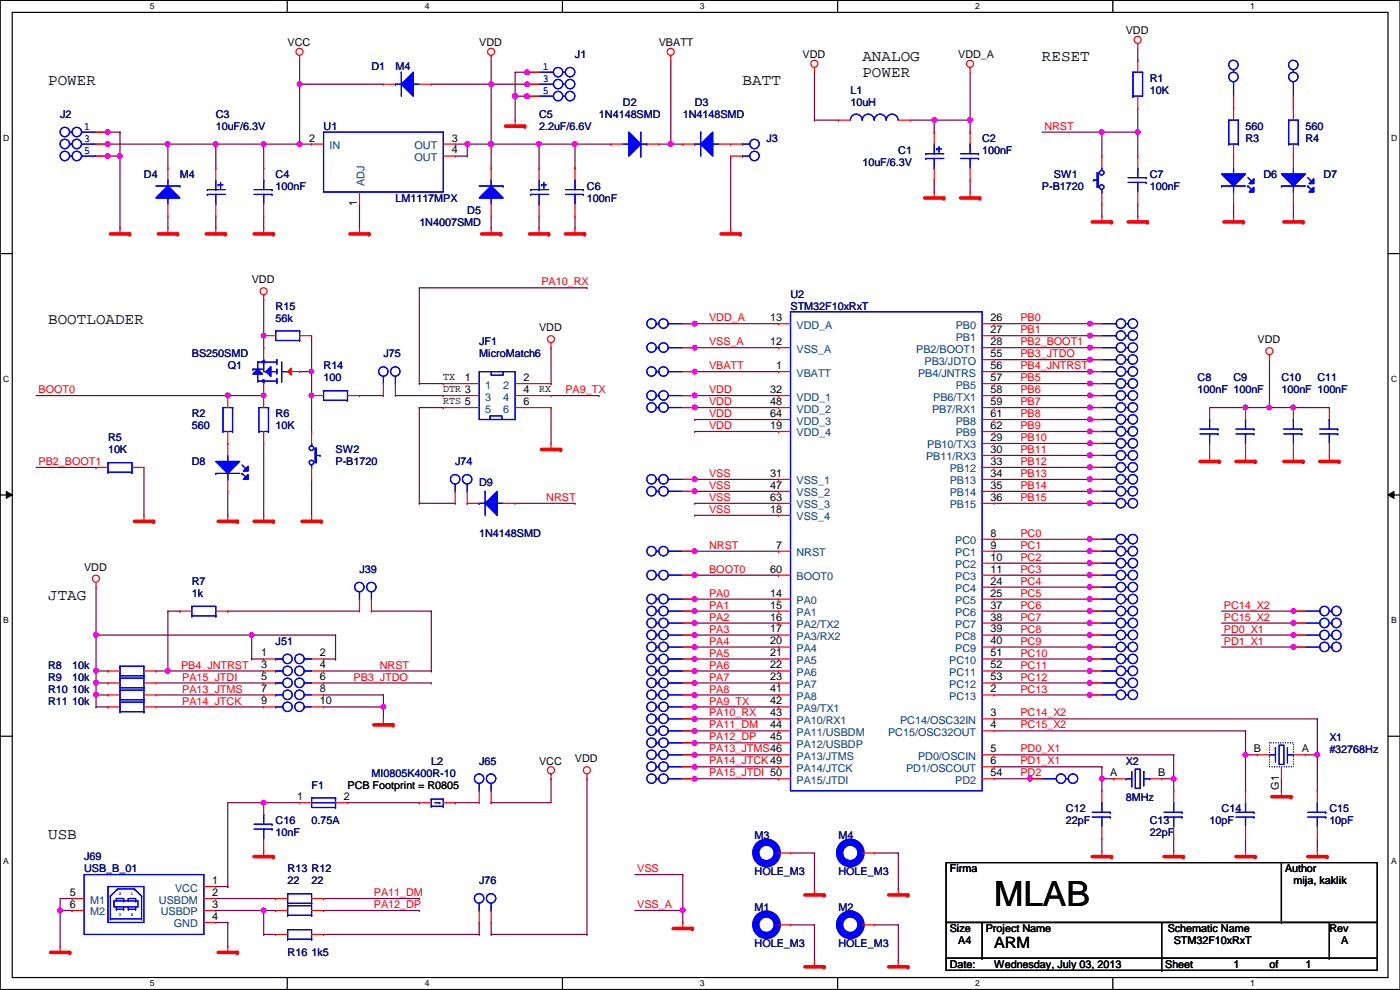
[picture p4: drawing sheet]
<svg xmlns="http://www.w3.org/2000/svg" width="297mm" height="210mm" viewBox="0 0 297 210" stroke-linecap="round" stroke-linejoin="round" font-family="sans-serif">
<defs><g id="words">
<text font-size="7.4" x="210.9" y="192.1">MLAB</text>
<g font-size="3.3">
<text x="10.2" y="18">POWER</text>
<text x="157.5" y="18">BATT</text>
<text x="182.9" y="12.9">ANALOG</text>
<text x="182.9" y="16.4">POWER</text>
<text x="221" y="12.9">RESET</text>
<text x="10.2" y="68.8">BOOTLOADER</text>
<text x="10.2" y="127.2">JTAG</text>
<text x="10.2" y="178">USB</text>
<text x="210.9" y="201.2">ARM</text>
</g>
<g font-size="2.3">
<text x="61" y="9.8">VCC</text>
<text x="101.7" y="9.8">VDD</text>
<text x="139.8" y="9.8">VBATT</text>
<text x="238.8" y="7.2">VDD</text>
<text x="170.2" y="12.3">VDD</text>
<text x="203.3" y="12.3">VDD_A</text>
<text x="65.6" y="30">2</text>
<text x="95.8" y="30">3</text>
<text x="95.8" y="32.6">4</text>
<text x="75.7" y="43.8" transform="rotate(-90 75.7 43.8)">1</text>
<text x="53.4" y="60.1">VDD</text>
<text x="114.4" y="70.2">VDD</text>
<text x="163.4" y="68.1">13</text>
<text x="210.1" y="68.1">26</text>
<text x="210.1" y="70.7">27</text>
<text x="163.4" y="73.2">12</text>
<text x="210.1" y="73.2">28</text>
<text x="210.1" y="75.7">55</text>
<text x="266.8" y="72.8">VDD</text>
<text x="94" y="83.2">DTR 3</text>
<text x="94" y="80.7">TX</text>
<text x="98.6" y="80.8">1</text>
<text x="111.1" y="80.8">2</text>
<text x="111.1" y="83.4">4</text>
<text x="114.4" y="83.2">RX</text>
<text x="163.4" y="83.4">32</text>
<text x="164.7" y="78.3">1</text>
<text x="210.1" y="78.3">56</text>
<text x="210.1" y="80.8">57</text>
<text x="210.1" y="83.4">58</text>
<text x="94" y="85.8">RTS 5</text>
<text x="111.1" y="85.9">6</text>
<text x="163.4" y="85.9">48</text>
<text x="163.4" y="88.4">64</text>
<text x="210.1" y="85.9">59</text>
<text x="210.1" y="88.4">61</text>
<text x="163.4" y="91">19</text>
<text x="210.1" y="91">62</text>
<text x="210.1" y="93.5">29</text>
<text x="163.4" y="101.1">31</text>
<text x="210.1" y="96.1">30</text>
<text x="210.1" y="98.6">33</text>
<text x="210.1" y="101.1">34</text>
<text x="163.4" y="103.7">47</text>
<text x="163.4" y="106.2">63</text>
<text x="210.1" y="103.7">35</text>
<text x="210.1" y="106.2">36</text>
<text x="163.4" y="108.8">18</text>
<text x="210.1" y="113.8">8</text>
<text x="164.7" y="116.4">7</text>
<text x="210.1" y="116.4">9</text>
<text x="210.1" y="118.9">10</text>
<text x="17.8" y="121">VDD</text>
<text x="163.4" y="121.5">60</text>
<text x="210.1" y="121.5">11</text>
<text x="210.1" y="124">24</text>
<text x="163.4" y="126.5">14</text>
<text x="163.4" y="129.1">15</text>
<text x="163.4" y="131.6">16</text>
<text x="210.1" y="126.5">25</text>
<text x="210.1" y="129.1">37</text>
<text x="210.1" y="131.6">38</text>
<text x="163.4" y="134.2">17</text>
<text x="163.4" y="136.7">20</text>
<text x="210.1" y="134.2">39</text>
<text x="210.1" y="136.7">40</text>
<text x="55.4" y="139.2">1</text>
<text x="55.4" y="141.8">3</text>
<text x="67.9" y="139.2">2</text>
<text x="67.9" y="141.8">4</text>
<text x="163.4" y="139.2">21</text>
<text x="163.4" y="141.8">22</text>
<text x="210.1" y="139.2">51</text>
<text x="210.1" y="141.8">52</text>
<text x="55.4" y="144.3">5</text>
<text x="55.4" y="146.9">7</text>
<text x="55.4" y="149.4">9</text>
<text x="67.9" y="144.3">6</text>
<text x="67.9" y="146.9">8</text>
<text x="67.9" y="149.4">10</text>
<text x="163.4" y="144.3">23</text>
<text x="163.4" y="146.9">41</text>
<text x="163.4" y="149.4">42</text>
<text x="210.1" y="144.3">53</text>
<text x="210.1" y="146.9">2</text>
<text x="163.4" y="151.9">43</text>
<text x="163.4" y="154.5">44</text>
<text x="210.1" y="151.9">3</text>
<text x="210.1" y="154.5">4</text>
<text x="122" y="161.7">VDD</text>
<text x="163.4" y="157">45</text>
<text x="210.1" y="159.6">5</text>
<text x="266" y="159.6">B</text>
<text x="276.2" y="159.6">A</text>
<text x="73.7" y="167.3">PCB Footprint = R0805</text>
<text x="114.4" y="162.2">VCC</text>
<text x="210.1" y="162.1">6</text>
<text x="210.1" y="164.6">54</text>
<text x="235.5" y="164.6">A</text>
<text x="245.7" y="164.6">B</text>
<text x="271.3" y="167.5" transform="rotate(-90 271.3 167.5)">G1</text>
<text x="63.1" y="169.7">1</text>
<text x="73" y="169.7">2</text>
<text x="201.5" y="185">Firma</text>
<text x="272.6" y="185">Author</text>
<text x="14.8" y="190">5</text>
<text x="45" y="187.5">1</text>
<text x="45" y="190">2</text>
<text x="274.4" y="187.6">mija, kaklik</text>
<text x="14.8" y="192.6">6</text>
<text x="45" y="192.6">3</text>
<text x="45" y="195.1">4</text>
<text x="201.5" y="197.7">Size</text>
<text x="209.1" y="197.7">Project Name</text>
<text x="247.7" y="197.7">Schematic Name</text>
<text x="282" y="197.7">Rev</text>
<text x="203.3" y="200.3">A4</text>
<text x="249" y="200.3">STM32F10xRxT</text>
<text x="284.5" y="200.3">A</text>
<text x="201.5" y="205.4">Date:</text>
<text x="210.9" y="205.4">Wednesday, July 03, 2013</text>
<text x="247.2" y="205.4">Sheet</text>
<text x="261.7" y="205.4">1</text>
<text x="269.3" y="205.4">of</text>
<text x="276.9" y="205.4">1</text>
</g>
<g font-size="2.3" fill="#000080">
<text x="78.8" y="14.9">D1</text>
<text x="83.9" y="14.9">M4</text>
<text x="122" y="12.3">J1</text>
<text x="243.9" y="17.4">R1</text>
<text x="132.1" y="22.5">D2</text>
<text x="147.4" y="22.5">D3</text>
<text x="180.4" y="19.9">L1</text>
<text x="180.4" y="22.5">10uH</text>
<text x="243.9" y="19.9">10K</text>
<text x="12.8" y="25">J2</text>
<text x="45.8" y="25">C3</text>
<text x="45.8" y="27.6">10uF/6.3V</text>
<text x="68.6" y="27.6">U1</text>
<text x="114.4" y="25">C5</text>
<text x="114.4" y="27.6">2.2uF/6.6V</text>
<text x="127.1" y="25">1N4148SMD</text>
<text x="144.8" y="25">1N4148SMD</text>
<text x="264.2" y="27.6">560</text>
<text x="276.9" y="27.6">560</text>
<text x="162.6" y="30.1">J3</text>
<text x="182.9" y="35.2">10uF/6.3V</text>
<text x="190.6" y="32.6">C1</text>
<text x="208.3" y="30.1">C2</text>
<text x="208.3" y="32.6">100nF</text>
<text x="264.2" y="30.1">R3</text>
<text x="276.9" y="30.1">R4</text>
<text x="30.5" y="37.7">D4</text>
<text x="38.2" y="37.7">M4</text>
<text x="58.5" y="37.7">C4</text>
<text x="58.5" y="40.3">100nF</text>
<text x="124.5" y="40.3">C6</text>
<text x="221" y="40.3">P-B1720</text>
<text x="223.6" y="37.7">SW1</text>
<text x="243.9" y="37.7">C7</text>
<text x="243.9" y="40.3">100nF</text>
<text x="268" y="37.7">D6</text>
<text x="280.7" y="37.7">D7</text>
<text x="83.9" y="42.8">LM1117MPX</text>
<text x="89" y="47.9">1N4007SMD</text>
<text x="99.1" y="45.3">D5</text>
<text x="124.5" y="42.8">100nF</text>
<text x="58.5" y="65.7">R15</text>
<text x="167.7" y="63.1">U2</text>
<text x="167.7" y="65.7">STM32F10xRxT</text>
<text x="58.5" y="68.2">56k</text>
<text x="40.7" y="75.8">BS250SMD</text>
<text x="81.3" y="75.8">J75</text>
<text x="101.7" y="73.3">JF1</text>
<text x="101.7" y="75.8">MicroMatch6</text>
<text x="48.3" y="78.4">Q1</text>
<text x="68.6" y="78.4">R14</text>
<text x="68.6" y="80.9">100</text>
<text x="254.1" y="80.9">C8</text>
<text x="254.1" y="83.4">100nF 100nF</text>
<text x="261.7" y="80.9">C9</text>
<text x="271.8" y="80.9">C10</text>
<text x="271.8" y="83.4">100nF 100nF</text>
<text x="279.5" y="80.9">C11</text>
<text x="40.7" y="88.5">R2</text>
<text x="58.5" y="88.5">R6</text>
<text x="22.9" y="93.6">R5</text>
<text x="40.7" y="91.1">560</text>
<text x="58.5" y="91.1">10K</text>
<text x="22.9" y="96.1">10K</text>
<text x="40.7" y="98.7">D8</text>
<text x="71.2" y="96.1">SW2</text>
<text x="71.2" y="98.7">P-B1720</text>
<text x="96.6" y="98.7">J74</text>
<text x="101.7" y="103">D9</text>
<text x="101.7" y="113.9">1N4148SMD</text>
<text x="40.7" y="124.1">R7</text>
<text x="76.3" y="121.5">J39</text>
<text x="40.7" y="126.6">1k</text>
<text x="58.5" y="136.8">J51</text>
<text x="10.2" y="141.9">R8</text>
<text x="15.3" y="141.9">10k</text>
<text x="10.2" y="144.4">R9</text>
<text x="10.2" y="146.9">R10 10k</text>
<text x="10.2" y="149.5">R11 10k</text>
<text x="15.3" y="144.4">10k</text>
<text x="282" y="157.1">X1</text>
<text x="282" y="159.6">#32768Hz</text>
<text x="66.1" y="167.3">F1</text>
<text x="78.8" y="164.7">MI0805K400R-10</text>
<text x="91.5" y="162.2">L2</text>
<text x="101.7" y="162.2">J65</text>
<text x="238.8" y="162.2">X2</text>
<text x="226.1" y="172.3">C12</text>
<text x="238.8" y="169.8">8MHz</text>
<text x="259.1" y="172.3">C14</text>
<text x="282" y="172.3">C15</text>
<text x="58.5" y="174.9">C16</text>
<text x="58.5" y="177.4">10nF</text>
<text x="66.1" y="174.9">0.75A</text>
<text x="160.1" y="177.9">M3</text>
<text x="177.9" y="177.9">M4</text>
<text x="226.1" y="174.9">22pF</text>
<text x="243.9" y="174.9">C13</text>
<text x="243.9" y="177.4">22pF</text>
<text x="256.6" y="174.9">10pF</text>
<text x="282" y="174.9">10pF</text>
<text x="17.8" y="182.5">J69</text>
<text x="17.8" y="185">USB_B_01</text>
<text x="61" y="185">R13 R12</text>
<text x="160.1" y="185.6">HOLE_M3</text>
<text x="177.9" y="185.6">HOLE_M3</text>
<text x="61" y="187.6">22</text>
<text x="66.1" y="187.6">22</text>
<text x="101.7" y="187.6">J76</text>
<text x="160.1" y="193.2">M1</text>
<text x="177.9" y="193.2">M2</text>
<text x="61" y="202.8">R16 1k5</text>
<text x="160.1" y="200.8">HOLE_M3</text>
<text x="177.9" y="200.8">HOLE_M3</text>
</g>
<g font-size="2.3" fill="#00f">
<text x="115.1" y="14.9">1</text>
<text x="115.1" y="17.4">3</text>
<text x="115.1" y="20">5</text>
<text x="17.8" y="27.6">1</text>
<text x="17.8" y="30.1">3</text>
<text x="17.8" y="32.7">5</text>
</g>
<g font-size="2.3" fill="#f00">
<text x="221.6" y="27.5">NRST</text>
<text x="114.9" y="60.5">PA10_RX</text>
<text x="150.4" y="68.2">VDD_A</text>
<text x="216.5" y="70.7">PB1</text>
<text x="216.5" y="68.2">PB0</text>
<text x="150.4" y="73.2">VSS_A</text>
<text x="216.5" y="73.2">PB2_BOOT1</text>
<text x="216.5" y="75.8">PB3_JTDO</text>
<text x="8.2" y="83.4">BOOT0</text>
<text x="119.9" y="83.4">PA9_TX</text>
<text x="150.4" y="78.3">VBATT</text>
<text x="150.4" y="83.4">VDD</text>
<text x="216.5" y="78.3">PB4_JNTRST</text>
<text x="216.5" y="83.4">PB6</text>
<text x="216.5" y="80.9">PB5</text>
<text x="150.4" y="88.5">VDD</text>
<text x="150.4" y="85.9">VDD</text>
<text x="216.5" y="88.5">PB8</text>
<text x="216.5" y="85.9">PB7</text>
<text x="150.4" y="91">VDD</text>
<text x="216.5" y="91">PB9</text>
<text x="216.5" y="93.6">PB10</text>
<text x="8.2" y="98.6">PB2_BOOT1</text>
<text x="150.4" y="101.2">VSS</text>
<text x="216.5" y="96.1">PB11</text>
<text x="216.5" y="101.2">PB13</text>
<text x="216.5" y="98.6">PB12</text>
<text x="115.9" y="106.3">NRST</text>
<text x="150.4" y="103.7">VSS</text>
<text x="150.4" y="106.3">VSS</text>
<text x="216.5" y="103.7">PB14</text>
<text x="216.5" y="106.3">PB15</text>
<text x="150.4" y="108.8">VSS</text>
<text x="216.5" y="113.9">PC0</text>
<text x="150.4" y="116.4">NRST</text>
<text x="216.5" y="119">PC2</text>
<text x="216.5" y="116.4">PC1</text>
<text x="150.4" y="121.5">BOOT0</text>
<text x="216.5" y="124">PC4</text>
<text x="216.5" y="121.5">PC3</text>
<text x="150.4" y="126.6">PA0</text>
<text x="150.4" y="129.1">PA1</text>
<text x="150.4" y="131.7">PA2</text>
<text x="216.5" y="131.7">PC7</text>
<text x="216.5" y="129.1">PC6</text>
<text x="216.5" y="126.6">PC5</text>
<text x="259.7" y="129.1">PC14_X2</text>
<text x="259.7" y="131.7">PC15_X2</text>
<text x="150.4" y="136.7">PA4</text>
<text x="150.4" y="134.2">PA3</text>
<text x="216.5" y="136.7">PC9</text>
<text x="216.5" y="134.2">PC8</text>
<text x="259.7" y="134.2">PD0_X1</text>
<text x="259.7" y="136.7">PD1_X1</text>
<text x="38.4" y="141.8">PB4_JNTRST</text>
<text x="80.6" y="141.8">NRST</text>
<text x="150.4" y="141.8">PA6</text>
<text x="150.4" y="139.3">PA5</text>
<text x="216.5" y="141.8">PC11</text>
<text x="216.5" y="139.3">PC10</text>
<text x="38.7" y="146.9">PA13_JTMS</text>
<text x="38.7" y="144.4">PA15_JTDI</text>
<text x="38.7" y="149.4">PA14_JTCK</text>
<text x="75" y="144.4">PB3_JTDO</text>
<text x="150.4" y="146.9">PA8</text>
<text x="150.4" y="144.4">PA7</text>
<text x="150.4" y="149.4">PA9_TX</text>
<text x="216.5" y="146.9">PC13</text>
<text x="216.5" y="144.4">PC12</text>
<text x="150.4" y="154.5">PA11_DM</text>
<text x="150.4" y="152">PA10_RX</text>
<text x="216.5" y="152">PC14_X2</text>
<text x="216.5" y="154.5">PC15_X2</text>
<text x="150.4" y="157.1">PA12_DP</text>
<text x="150.4" y="159.6">PA13_JTMS46</text>
<text x="216.5" y="159.6">PD0_X1</text>
<text x="150.4" y="162.1">PA14_JTCK49</text>
<text x="150.4" y="164.7">PA15_JTDI 50</text>
<text x="216.5" y="162.1">PD1_X1</text>
<text x="216.5" y="164.7">PD2</text>
<text x="135.2" y="185">VSS</text>
<text x="79.3" y="190.1">PA11_DM</text>
<text x="79.3" y="192.6">PA12_DP</text>
<text x="135.2" y="192.6">VSS_A</text>
</g>
<g font-size="2.3" fill="#004080">
<text x="69.9" y="31.6">IN</text>
<text x="87.9" y="31.6">OUT</text>
<text x="87.9" y="34.2">OUT</text>
<text x="77.3" y="39.5" transform="rotate(-90 77.3 39.5)">ADJ</text>
<text x="169" y="69.7">VDD_A</text>
<text x="202.8" y="69.7">PB0</text>
<text x="169" y="74.8">VSS_A</text>
<text x="194.4" y="74.8">PB2/BOOT1</text>
<text x="196.2" y="77.3">PB3/JDTO</text>
<text x="202.8" y="72.3">PB1</text>
<text x="102.9" y="82.4">1</text>
<text x="106.7" y="82.4">2</text>
<text x="169" y="79.9">VBATT</text>
<text x="194.8" y="79.9">PB4/JNTRS</text>
<text x="202.8" y="82.4">PB5</text>
<text x="102.9" y="85">3</text>
<text x="102.9" y="87.5">5</text>
<text x="106.7" y="85">4</text>
<text x="106.7" y="87.5">6</text>
<text x="169" y="85">VDD_1</text>
<text x="169" y="87.5">VDD_2</text>
<text x="197.7" y="87.5">PB7/RX1</text>
<text x="198" y="85">PB6/TX1</text>
<text x="169" y="90">VDD_3</text>
<text x="169" y="92.6">VDD_4</text>
<text x="196.7" y="95.1">PB10/TX3</text>
<text x="202.8" y="90">PB8</text>
<text x="202.8" y="92.6">PB9</text>
<text x="196.4" y="97.7">PB11/RX3</text>
<text x="201.5" y="100.2">PB12</text>
<text x="169" y="102.7">VSS_1</text>
<text x="169" y="105.3">VSS_2</text>
<text x="169" y="107.8">VSS_3</text>
<text x="201.5" y="102.7">PB13</text>
<text x="201.5" y="105.3">PB14</text>
<text x="201.5" y="107.8">PB15</text>
<text x="169" y="110.4">VSS_4</text>
<text x="169" y="118">NRST</text>
<text x="202.6" y="115.4">PC0</text>
<text x="202.6" y="118">PC1</text>
<text x="169" y="123.1">BOOT0</text>
<text x="202.6" y="120.5">PC2</text>
<text x="202.6" y="123.1">PC3</text>
<text x="202.6" y="125.6">PC4</text>
<text x="169" y="128.1">PA0</text>
<text x="169" y="130.7">PA1</text>
<text x="202.6" y="128.1">PC5</text>
<text x="202.6" y="130.7">PC6</text>
<text x="169" y="133.2">PA2/TX2</text>
<text x="169" y="135.8">PA3/RX2</text>
<text x="202.6" y="133.2">PC7</text>
<text x="202.6" y="135.8">PC8</text>
<text x="169" y="138.3">PA4</text>
<text x="169" y="140.9">PA5</text>
<text x="169" y="143.4">PA6</text>
<text x="201.4" y="140.9">PC10</text>
<text x="201.4" y="143.4">PC11</text>
<text x="202.6" y="138.3">PC9</text>
<text x="169" y="145.9">PA7</text>
<text x="169" y="148.5">PA8</text>
<text x="201.4" y="145.9">PC12</text>
<text x="201.4" y="148.5">PC13</text>
<text x="169" y="151">PA9/TX1</text>
<text x="169" y="153.6">PA10/RX1</text>
<text x="190.9" y="153.6">PC14/OSC32IN</text>
<text x="169" y="156.1">PA11/USBDM</text>
<text x="169" y="158.6">PA12/USBDP</text>
<text x="169" y="161.2">PA13/JTMS</text>
<text x="188.4" y="156.1">PC15/OSC32OUT</text>
<text x="194.8" y="161.2">PD0/OSCIN</text>
<text x="169" y="163.7">PA14/JTCK</text>
<text x="169" y="166.3">PA15/JTDI</text>
<text x="192.2" y="163.7">PD1/OSCOUT</text>
<text x="202.6" y="166.3">PD2</text>
<text x="19.1" y="191.7">M1</text>
<text x="33.7" y="191.7">USBDM</text>
<text x="37.1" y="189.1">VCC</text>
<text x="19.1" y="194.2">M2</text>
<text x="34.1" y="194.2">USBDP</text>
<text x="36.9" y="196.7">GND</text>
</g>
<g font-size="1.8">
<text x="31.8" y="1.9">5</text>
<text x="90.1" y="1.9">4</text>
<text x="148.5" y="1.9">3</text>
<text x="206.9" y="1.9">2</text>
<text x="265.2" y="1.9">1</text>
<text x=".7" y="29.8">D</text>
<text x="295.1" y="29.8">D</text>
<text x=".7" y="81">C</text>
<text x="295.1" y="81">C</text>
<text x=".7" y="132.2">B</text>
<text x="295.1" y="132.2">B</text>
<text x=".7" y="183.4">A</text>
<text x="295.1" y="183.4">A</text>
<text x="31.8" y="209.2">5</text>
<text x="90.1" y="209.2">4</text>
<text x="148.5" y="209.2">3</text>
<text x="206.9" y="209.2">2</text>
<text x="265.2" y="209.2">1</text>
</g>
<g font-size="1" fill="#00f">
<text x="25.2" y="189.9">2</text>
<text x="27.7" y="189.9">1</text>
<text x="25.2" y="194.2">3</text>
<text x="27.7" y="194.2">4</text>
</g>
</g></defs>
<path d="M.1 .1h296.9v209.8h-296.9zM2.6 2.6h291.9v204.8h-291.9z" fill="none" stroke="#000" stroke-width=".25"/>
<g fill="#fff">
<path d="M31.8 .3h.9v2h-.9z"/>
<path d="M31.8 207.6h.9v2h-.9z"/>
</g>
<path d="M60.9 .1v2.5M60.9 207.4v2.5" fill="none" stroke="#000" stroke-width=".25"/>
<g fill="#fff">
<path d="M90.1 .3h1v2h-1z"/>
<path d="M90.1 207.6h1v2h-1z"/>
</g>
<path d="M119.3 .1v2.5M119.3 207.4v2.5" fill="none" stroke="#000" stroke-width=".25"/>
<g fill="#fff">
<path d="M148.5 .3h1v2h-1z"/>
<path d="M148.5 207.6h1v2h-1z"/>
</g>
<path d="M177.7 .1v2.5M177.7 207.4v2.5" fill="none" stroke="#000" stroke-width=".25"/>
<g fill="#fff">
<path d="M206.9 .3h.9v2h-.9z"/>
<path d="M206.9 207.6h.9v2h-.9z"/>
</g>
<path d="M236.1 .1v2.5M236.1 207.4v2.5" fill="none" stroke="#000" stroke-width=".25"/>
<g fill="#fff">
<path d="M265.2 .3h1v2h-1z"/>
<path d="M265.2 207.6h1v2h-1z"/>
<path d="M.7 28.2h1.3v2h-1.3z"/>
<path d="M295.1 28.2h1.3v2h-1.3z"/>
<path d="M.7 79.4h1.3v2h-1.3z"/>
<path d="M295.1 79.4h1.3v2h-1.3z"/>
</g>
<path d="M.1 53.8h2.5M294.5 53.8h2.5" fill="none" stroke="#000" stroke-width=".25"/>
<g fill="#fff">
<path d="M.7 130.6h1.2v2h-1.2z"/>
<path d="M295.1 130.6h1.2v2h-1.2z"/>
</g>
<path d="M.1 105h2.5M294.5 105h2.5" fill="none" stroke="#000" stroke-width=".25"/>
<path d="M1.3 104.2l1.3 .8-1.3 .7zM294.5 105l1.2-.8v1.5z" fill="#000"/>
<path d="M1.3 104.2l1.3 .8-1.3 .7zM294.5 105l1.2-.8v1.5z" fill="none" stroke="#000" stroke-width=".21"/>
<g fill="#fff">
<path d="M.7 181.7h1.2v2h-1.2z"/>
<path d="M295.1 181.7h1.2v2h-1.2z"/>
</g>
<path d="M.1 156.2h2.5M294.5 156.2h2.5" fill="none" stroke="#000" stroke-width=".25"/>
<path d="M22.9 30.6h12.7M35.6 30.6h.1M45.8 35.6h.1M45.8 30.6v5M35.6 48.3h.1M35.6 45.8v2.5" fill="none" stroke="#800040" stroke-width=".25"/>
<circle cx="22.9" cy="30.5" r=".49" fill="#f0f"/>
<circle cx="22.9" cy="30.5" r=".49" fill="none" stroke="#f0f" stroke-width=".25"/>
<g fill="none" stroke="#800040" stroke-width=".25">
<path d="M35.6 35.6h.1M45.8 30.6h.1M45.8 30.6h-10.2v5M142.3 30.6h2.5M144.8 30.6h.1M45.8 48.3h.1M45.8 45.8v2.5M114.4 48.3h.1M114.4 45.8v2.5M122 48.3h.1M122 45.8v2.5M116.9 73.7v7.7"/>
<path d="M116.9 81.4h.1M116.9 94.1h.1M116.9 86.4v7.7M116.9 83.9h10.2M127.1 83.9h.1M109.3 106.8h12.7M122 106.8h.1"/>
</g>
<circle cx="35.6" cy="30.5" r=".49" fill="#f0f"/>
<circle cx="35.6" cy="30.5" r=".49" fill="none" stroke="#f0f" stroke-width=".25"/>
<circle cx="45.8" cy="30.5" r=".49" fill="#f0f"/>
<circle cx="45.8" cy="30.5" r=".49" fill="none" stroke="#f0f" stroke-width=".25"/>
<path d="M45.8 30.6h10.1M55.9 30.6h.1" fill="none" stroke="#800040" stroke-width=".25"/>
<circle cx="55.9" cy="30.5" r=".49" fill="#f0f"/>
<circle cx="55.9" cy="30.5" r=".49" fill="none" stroke="#f0f" stroke-width=".25"/>
<path d="M63.6 17.9h.1M63.6 12.8v5.1M55.9 35.6h.1M63.6 30.6h.1M66.1 30.6h.1M66.1 30.6h-10.2v5M55.9 48.3h.1M55.9 45.8v2.5M134.7 193.1h10.1M144.8 193.1h.1" fill="none" stroke="#800040" stroke-width=".25"/>
<circle cx="144.8" cy="193.1" r=".49" fill="#f0f"/>
<circle cx="144.8" cy="193.1" r=".49" fill="none" stroke="#f0f" stroke-width=".25"/>
<path d="M210.9 78.8h20.3M231.2 78.8h.1M264.2 177.9v2.5M45.8 188.1h2.5M48.3 188.1h.1M48.3 195.7v5.1M68.6 193.1h20.4M68.6 190.6h20.4M89 193.1h.1M89 190.6h.1M264.2 180.4h.1M48.3 200.8h.1" fill="none" stroke="#800040" stroke-width=".25"/>
<circle cx="231.2" cy="78.8" r=".49" fill="#f0f"/>
<circle cx="231.2" cy="78.8" r=".49" fill="none" stroke="#f0f" stroke-width=".25"/>
<path d="M233.7 165.2h.1M233.7 162.7v2.5" fill="none" stroke="#800040" stroke-width=".25"/>
<circle cx="233.7" cy="165.2" r=".49" fill="#f0f"/>
<circle cx="233.7" cy="165.2" r=".49" fill="none" stroke="#f0f" stroke-width=".25"/>
<path d="M147.4 157.6h17.8M165.2 157.6h.1M249 177.9v2.5M249 180.4h.1" fill="none" stroke="#800040" stroke-width=".25"/>
<circle cx="147.4" cy="157.5" r=".49" fill="#f0f"/>
<circle cx="147.4" cy="157.5" r=".49" fill="none" stroke="#f0f" stroke-width=".25"/>
<path d="M147.4 104.2h17.8M165.2 104.2h.1M210.9 160.1h38.1M246.4 165.2h2.6M249 160.1h.1M249 165.2h.1M276.9 160.1h2.6M279.5 160.1h.1" fill="none" stroke="#800040" stroke-width=".25"/>
<circle cx="147.4" cy="104.2" r=".49" fill="#f0f"/>
<circle cx="147.4" cy="104.2" r=".49" fill="none" stroke="#f0f" stroke-width=".25"/>
<path d="M147.4 127.1h17.8M165.2 127.1h.1" fill="none" stroke="#800040" stroke-width=".25"/>
<circle cx="147.4" cy="127.1" r=".49" fill="#f0f"/>
<circle cx="147.4" cy="127.1" r=".49" fill="none" stroke="#f0f" stroke-width=".25"/>
<path d="M147.4 155h17.8M165.2 155h.1" fill="none" stroke="#800040" stroke-width=".25"/>
<circle cx="147.4" cy="155" r=".49" fill="#f0f"/>
<circle cx="147.4" cy="155" r=".49" fill="none" stroke="#f0f" stroke-width=".25"/>
<path d="M210.9 142.3h20.3M231.2 142.3h.1" fill="none" stroke="#800040" stroke-width=".25"/>
<circle cx="231.2" cy="142.3" r=".49" fill="#f0f"/>
<circle cx="231.2" cy="142.3" r=".49" fill="none" stroke="#f0f" stroke-width=".25"/>
<path d="M147.4 109.3h.1M147.4 109.3h17.8M210.9 137.3h20.3M231.2 137.3h.1M264.2 160.1h2.6M266.8 160.1h.1" fill="none" stroke="#800040" stroke-width=".25"/>
<circle cx="231.2" cy="137.2" r=".49" fill="#f0f"/>
<circle cx="231.2" cy="137.2" r=".49" fill="none" stroke="#f0f" stroke-width=".25"/>
<path d="M147.4 160.1h17.8M165.2 160.1h.1" fill="none" stroke="#800040" stroke-width=".25"/>
<circle cx="147.4" cy="160.1" r=".49" fill="#f0f"/>
<circle cx="147.4" cy="160.1" r=".49" fill="none" stroke="#f0f" stroke-width=".25"/>
<path d="M147.4 116.9h17.8M165.2 116.9h.1M172.8 196.2v7.6M172.8 203.8h.1" fill="none" stroke="#800040" stroke-width=".25"/>
<circle cx="147.4" cy="116.9" r=".49" fill="#f0f"/>
<circle cx="147.4" cy="116.9" r=".49" fill="none" stroke="#f0f" stroke-width=".25"/>
<path d="M142.3 12.8v17.8M142.3 30.6h.1" fill="none" stroke="#800040" stroke-width=".25"/>
<circle cx="142.3" cy="30.5" r=".49" fill="#f0f"/>
<circle cx="142.3" cy="30.5" r=".49" fill="none" stroke="#f0f" stroke-width=".25"/>
<path d="M279.5 152.5v7.6M279.5 160.1h.1" fill="none" stroke="#800040" stroke-width=".25"/>
<circle cx="279.4" cy="160.1" r=".49" fill="#f0f"/>
<circle cx="279.4" cy="160.1" r=".49" fill="none" stroke="#f0f" stroke-width=".25"/>
<path d="M147.4 129.6h17.8M165.2 129.6h.1M210.9 162.7h22.8M233.7 162.7h.1M279.5 167.7h.1M279.5 160.1v7.6" fill="none" stroke="#800040" stroke-width=".25"/>
<circle cx="147.4" cy="129.6" r=".49" fill="#f0f"/>
<circle cx="147.4" cy="129.6" r=".49" fill="none" stroke="#f0f" stroke-width=".25"/>
<path d="M147.4 147.4h17.8M165.2 147.4h.1" fill="none" stroke="#800040" stroke-width=".25"/>
<circle cx="147.4" cy="147.4" r=".49" fill="#f0f"/>
<circle cx="147.4" cy="147.4" r=".49" fill="none" stroke="#f0f" stroke-width=".25"/>
<path d="M210.9 139.8h20.3M231.2 139.8h.1" fill="none" stroke="#800040" stroke-width=".25"/>
<circle cx="231.2" cy="139.8" r=".49" fill="#f0f"/>
<circle cx="231.2" cy="139.8" r=".49" fill="none" stroke="#f0f" stroke-width=".25"/>
<path d="M210.9 73.7h20.3M231.2 73.7h.1" fill="none" stroke="#800040" stroke-width=".25"/>
<circle cx="231.2" cy="73.7" r=".49" fill="#f0f"/>
<circle cx="231.2" cy="73.7" r=".49" fill="none" stroke="#f0f" stroke-width=".25"/>
<path d="M122 35.6h.1M122 30.6v5M249 165.2h.1M249 160.1v5.1" fill="none" stroke="#800040" stroke-width=".25"/>
<circle cx="249" cy="165.2" r=".49" fill="#f0f"/>
<circle cx="249" cy="165.2" r=".49" fill="none" stroke="#f0f" stroke-width=".25"/>
<path d="M210.9 132.2h20.3M231.2 132.2h.1M271.8 167.7h.1M271.8 165.2v2.5" fill="none" stroke="#800040" stroke-width=".25"/>
<circle cx="231.2" cy="132.1" r=".49" fill="#f0f"/>
<circle cx="231.2" cy="132.1" r=".49" fill="none" stroke="#f0f" stroke-width=".25"/>
<path d="M139.8 30.6h2.5M142.3 30.6h.1M147.4 89h.1M147.4 89h17.8M147.4 144.9h17.8M165.2 144.9h.1M210.9 152.5h68.6M279.5 152.5h.1M279.5 177.9v2.5M279.5 180.4h.1" fill="none" stroke="#800040" stroke-width=".25"/>
<circle cx="147.4" cy="144.8" r=".49" fill="#f0f"/>
<circle cx="147.4" cy="144.8" r=".49" fill="none" stroke="#f0f" stroke-width=".25"/>
<path d="M147.4 150h17.8M165.2 150h.1" fill="none" stroke="#800040" stroke-width=".25"/>
<circle cx="147.4" cy="149.9" r=".49" fill="#f0f"/>
<circle cx="147.4" cy="149.9" r=".49" fill="none" stroke="#f0f" stroke-width=".25"/>
<path d="M104.2 17.9v12.7M104.2 30.6h.1" fill="none" stroke="#800040" stroke-width=".25"/>
<circle cx="104.2" cy="30.5" r=".49" fill="#f0f"/>
<circle cx="104.2" cy="30.5" r=".49" fill="none" stroke="#f0f" stroke-width=".25"/>
<path d="M264.2 155v5.1M264.2 160.1h.1" fill="none" stroke="#800040" stroke-width=".25"/>
<circle cx="264.2" cy="160.1" r=".49" fill="#f0f"/>
<circle cx="264.2" cy="160.1" r=".49" fill="none" stroke="#f0f" stroke-width=".25"/>
<path d="M147.4 91.5h.1M147.4 91.5h17.8M147.4 132.2h17.8M165.2 132.2h.1" fill="none" stroke="#800040" stroke-width=".25"/>
<circle cx="147.4" cy="132.1" r=".49" fill="#f0f"/>
<circle cx="147.4" cy="132.1" r=".49" fill="none" stroke="#f0f" stroke-width=".25"/>
<path d="M147.4 142.3h17.8M165.2 142.3h.1" fill="none" stroke="#800040" stroke-width=".25"/>
<circle cx="147.4" cy="142.3" r=".49" fill="#f0f"/>
<circle cx="147.4" cy="142.3" r=".49" fill="none" stroke="#f0f" stroke-width=".25"/>
<path d="M147.4 162.7h17.8M165.2 162.7h.1" fill="none" stroke="#800040" stroke-width=".25"/>
<circle cx="147.4" cy="162.6" r=".49" fill="#f0f"/>
<circle cx="147.4" cy="162.6" r=".49" fill="none" stroke="#f0f" stroke-width=".25"/>
<path d="M210.9 147.4h20.3M231.2 147.4h.1" fill="none" stroke="#800040" stroke-width=".25"/>
<circle cx="231.2" cy="147.4" r=".49" fill="#f0f"/>
<circle cx="231.2" cy="147.4" r=".49" fill="none" stroke="#f0f" stroke-width=".25"/>
<path d="M210.9 129.6h20.3M231.2 129.6h.1" fill="none" stroke="#800040" stroke-width=".25"/>
<circle cx="231.2" cy="129.6" r=".49" fill="#f0f"/>
<circle cx="231.2" cy="129.6" r=".49" fill="none" stroke="#f0f" stroke-width=".25"/>
<path d="M155 33.1v15.2M155 48.3h.1M269.3 76.3v10.1M269.3 86.4h.1M210.9 134.7h20.3M231.2 134.7h.1" fill="none" stroke="#800040" stroke-width=".25"/>
<circle cx="231.2" cy="134.7" r=".49" fill="#f0f"/>
<circle cx="231.2" cy="134.7" r=".49" fill="none" stroke="#f0f" stroke-width=".25"/>
<path d="M147.4 101.7h17.8M165.2 101.7h.1M264.2 167.7h.1M264.2 160.1v7.6" fill="none" stroke="#800040" stroke-width=".25"/>
<circle cx="147.4" cy="101.7" r=".49" fill="#f0f"/>
<circle cx="147.4" cy="101.7" r=".49" fill="none" stroke="#f0f" stroke-width=".25"/>
<path d="M147.4 106.8h.1M147.4 106.8h17.8M147.4 137.3h17.8M165.2 137.3h.1" fill="none" stroke="#800040" stroke-width=".25"/>
<circle cx="147.4" cy="137.2" r=".49" fill="#f0f"/>
<circle cx="147.4" cy="137.2" r=".49" fill="none" stroke="#f0f" stroke-width=".25"/>
<path d="M147.4 152.5h17.8M165.2 152.5h.1" fill="none" stroke="#800040" stroke-width=".25"/>
<circle cx="147.4" cy="152.5" r=".49" fill="#f0f"/>
<circle cx="147.4" cy="152.5" r=".49" fill="none" stroke="#f0f" stroke-width=".25"/>
<path d="M147.4 122h17.8M165.2 122h.1M210.9 155h53.3M264.2 155h.1" fill="none" stroke="#800040" stroke-width=".25"/>
<circle cx="147.4" cy="122" r=".49" fill="#f0f"/>
<circle cx="147.4" cy="122" r=".49" fill="none" stroke="#f0f" stroke-width=".25"/>
<path d="M147.4 134.7h17.8M165.2 134.7h.1" fill="none" stroke="#800040" stroke-width=".25"/>
<circle cx="147.4" cy="134.7" r=".49" fill="#f0f"/>
<circle cx="147.4" cy="134.7" r=".49" fill="none" stroke="#f0f" stroke-width=".25"/>
<path d="M147.4 139.8h17.8M165.2 139.8h.1" fill="none" stroke="#800040" stroke-width=".25"/>
<circle cx="147.4" cy="139.8" r=".49" fill="#f0f"/>
<circle cx="147.4" cy="139.8" r=".49" fill="none" stroke="#f0f" stroke-width=".25"/>
<path d="M210.9 127.1h20.3M231.2 127.1h.1" fill="none" stroke="#800040" stroke-width=".25"/>
<circle cx="231.2" cy="127.1" r=".49" fill="#f0f"/>
<circle cx="231.2" cy="127.1" r=".49" fill="none" stroke="#f0f" stroke-width=".25"/>
<path d="M210.9 71.2h20.3M231.2 71.2h.1" fill="none" stroke="#800040" stroke-width=".25"/>
<circle cx="231.2" cy="71.2" r=".49" fill="#f0f"/>
<circle cx="231.2" cy="71.2" r=".49" fill="none" stroke="#f0f" stroke-width=".25"/>
<path d="M210.9 68.7h20.3M231.2 68.7h.1" fill="none" stroke="#800040" stroke-width=".25"/>
<circle cx="231.2" cy="68.6" r=".49" fill="#f0f"/>
<circle cx="231.2" cy="68.6" r=".49" fill="none" stroke="#f0f" stroke-width=".25"/>
<path d="M147.4 73.7h17.8M165.2 73.7h.1M249 167.7h.1M249 165.2v2.5" fill="none" stroke="#800040" stroke-width=".25"/>
<circle cx="147.4" cy="73.7" r=".49" fill="#f0f"/>
<circle cx="147.4" cy="73.7" r=".49" fill="none" stroke="#f0f" stroke-width=".25"/>
<path d="M147.4 86.4h17.8M165.2 86.4h.1" fill="none" stroke="#800040" stroke-width=".25"/>
<circle cx="147.4" cy="86.4" r=".49" fill="#f0f"/>
<circle cx="147.4" cy="86.4" r=".49" fill="none" stroke="#f0f" stroke-width=".25"/>
<path d="M210.9 165.2h7.6M218.5 165.2h.1" fill="none" stroke="#800040" stroke-width=".25"/>
<circle cx="218.5" cy="165.2" r=".49" fill="#f0f"/>
<circle cx="218.5" cy="165.2" r=".49" fill="none" stroke="#f0f" stroke-width=".25"/>
<path d="M210.9 144.9h20.3M231.2 144.9h.1" fill="none" stroke="#800040" stroke-width=".25"/>
<circle cx="231.2" cy="144.8" r=".49" fill="#f0f"/>
<circle cx="231.2" cy="144.8" r=".49" fill="none" stroke="#f0f" stroke-width=".25"/>
<path d="M147.4 78.8h17.8M165.2 78.8h.1M233.7 167.7h.1M233.7 165.2v2.5" fill="none" stroke="#800040" stroke-width=".25"/>
<circle cx="147.4" cy="78.8" r=".49" fill="#f0f"/>
<circle cx="147.4" cy="78.8" r=".49" fill="none" stroke="#f0f" stroke-width=".25"/>
<path d="M147.4 83.9h17.8M165.2 83.9h.1" fill="none" stroke="#800040" stroke-width=".25"/>
<circle cx="147.4" cy="83.9" r=".49" fill="#f0f"/>
<circle cx="147.4" cy="83.9" r=".49" fill="none" stroke="#f0f" stroke-width=".25"/>
<path d="M210.9 119.5h20.3M231.2 119.5h.1" fill="none" stroke="#800040" stroke-width=".25"/>
<circle cx="231.2" cy="119.4" r=".49" fill="#f0f"/>
<circle cx="231.2" cy="119.4" r=".49" fill="none" stroke="#f0f" stroke-width=".25"/>
<path d="M210.9 76.3h20.3M231.2 76.3h.1" fill="none" stroke="#800040" stroke-width=".25"/>
<circle cx="231.2" cy="76.3" r=".49" fill="#f0f"/>
<circle cx="231.2" cy="76.3" r=".49" fill="none" stroke="#f0f" stroke-width=".25"/>
<path d="M210.9 124.6h20.3M231.2 124.6h.1M233.7 177.9v2.5M233.7 165.2h2.6M236.3 165.2h.1M233.7 180.4h.1" fill="none" stroke="#800040" stroke-width=".25"/>
<circle cx="231.2" cy="124.5" r=".49" fill="#f0f"/>
<circle cx="231.2" cy="124.5" r=".49" fill="none" stroke="#f0f" stroke-width=".25"/>
<g fill="none" stroke="#800040" stroke-width=".25">
<path d="M172.8 15.3v10.2M172.8 25.5h.1M198.2 28h.1M198.2 25.5v2.5M198.2 38.2v2.5M205.8 38.2v2.5M221 28h12.7M233.7 33.1h.1M233.7 28h.1M233.7 28v5.1M198.2 40.7h.1M205.8 40.7h.1"/>
<path d="M241.4 45.8h.1M241.4 43.3v2.5M96.6 170.3h.1M96.6 170.3h5.1M104.2 170.3h.1M116.9 165.2h.1M116.9 165.2v5.1h-12.7"/>
</g>
<circle cx="233.7" cy="28" r=".49" fill="#f0f"/>
<circle cx="233.7" cy="28" r=".49" fill="none" stroke="#f0f" stroke-width=".25"/>
<path d="M241.4 28h.1M241.4 22.9v5.1" fill="none" stroke="#800040" stroke-width=".25"/>
<circle cx="241.3" cy="28" r=".49" fill="#f0f"/>
<circle cx="241.3" cy="28" r=".49" fill="none" stroke="#f0f" stroke-width=".25"/>
<g fill="none" stroke="#800040" stroke-width=".25">
<path d="M63.6 17.9h.1M63.6 17.9h17.7M241.4 12.8h.1M241.4 10.2v2.6M205.8 28h.1M205.8 25.5v2.5M241.4 33.1h.1M241.4 28v5.1M104.2 48.3h.1M104.2 45.8v2.5M233.7 45.8h.1M233.7 43.3v2.5"/>
<path d="M7.7 99.2h12.7M20.4 99.2h.1"/>
</g>
<circle cx="63.5" cy="17.8" r=".49" fill="#f0f"/>
<circle cx="63.5" cy="17.8" r=".49" fill="none" stroke="#f0f" stroke-width=".25"/>
<path d="M63.6 17.9v12.7M63.6 30.6h.1" fill="none" stroke="#800040" stroke-width=".25"/>
<circle cx="63.5" cy="30.5" r=".49" fill="#f0f"/>
<circle cx="63.5" cy="30.5" r=".49" fill="none" stroke="#f0f" stroke-width=".25"/>
<path d="M104.2 35.6h.1M104.2 30.6v5M30.5 99.2v10.1M256.6 86.4h7.6M264.2 86.4h.1M30.5 109.3h.1M172.8 188.6h.1M172.8 180.9v7.7" fill="none" stroke="#800040" stroke-width=".25"/>
<circle cx="264.2" cy="86.4" r=".49" fill="#f0f"/>
<circle cx="264.2" cy="86.4" r=".49" fill="none" stroke="#f0f" stroke-width=".25"/>
<path d="M91.5 17.9h12.7M104.2 17.9h.1M264.2 86.4h5.1M269.3 86.4h.1" fill="none" stroke="#800040" stroke-width=".25"/>
<circle cx="269.3" cy="86.4" r=".49" fill="#f0f"/>
<circle cx="269.3" cy="86.4" r=".49" fill="none" stroke="#f0f" stroke-width=".25"/>
<path d="M104.2 17.9h7.6M111.8 17.9h.1" fill="none" stroke="#800040" stroke-width=".25"/>
<circle cx="111.8" cy="17.8" r=".49" fill="#f0f"/>
<circle cx="111.8" cy="17.8" r=".49" fill="none" stroke="#f0f" stroke-width=".25"/>
<path d="M96.6 30.6h2.5M99.1 30.6h.1M122 30.6h7.6M129.6 30.6h.1M269.3 86.4h5.1M274.4 86.4h.1" fill="none" stroke="#800040" stroke-width=".25"/>
<circle cx="274.4" cy="86.4" r=".49" fill="#f0f"/>
<circle cx="274.4" cy="86.4" r=".49" fill="none" stroke="#f0f" stroke-width=".25"/>
<path d="M104.2 17.9h.1M104.2 12.8v5.1M185.5 180.9h5.1M190.6 180.9h.1" fill="none" stroke="#800040" stroke-width=".25"/>
<circle cx="104.2" cy="17.8" r=".49" fill="#f0f"/>
<circle cx="104.2" cy="17.8" r=".49" fill="none" stroke="#f0f" stroke-width=".25"/>
<path d="M104.2 30.6h10.2M114.4 35.6h.1M114.4 30.6h.1M114.4 30.6v5M172.8 25.5h5.1M177.9 25.5h.1M274.4 86.4h7.6M282 86.4h.1" fill="none" stroke="#800040" stroke-width=".25"/>
<circle cx="114.3" cy="30.5" r=".49" fill="#f0f"/>
<circle cx="114.3" cy="30.5" r=".49" fill="none" stroke="#f0f" stroke-width=".25"/>
<path d="M114.4 30.6h7.6M122 30.6h.1" fill="none" stroke="#800040" stroke-width=".25"/>
<circle cx="122" cy="30.5" r=".49" fill="#f0f"/>
<circle cx="122" cy="30.5" r=".49" fill="none" stroke="#f0f" stroke-width=".25"/>
<path d="M109.3 15.3h2.5M111.8 15.3h.1M109.3 25.5h.1M109.3 20.4v5.1M12.8 193.1v7.7M185.5 196.2h5.1M190.6 196.2h.1M12.8 200.8h.1" fill="none" stroke="#800040" stroke-width=".25"/>
<circle cx="111.8" cy="15.3" r=".49" fill="#f0f"/>
<circle cx="111.8" cy="15.3" r=".49" fill="none" stroke="#f0f" stroke-width=".25"/>
<path d="M22.9 33.1h2.6M25.5 33.1h.1M12.8 190.6h2.5M15.3 190.6h.1" fill="none" stroke="#800040" stroke-width=".25"/>
<circle cx="22.9" cy="33.1" r=".49" fill="#f0f"/>
<circle cx="22.9" cy="33.1" r=".49" fill="none" stroke="#f0f" stroke-width=".25"/>
<circle cx="25.4" cy="33.1" r=".49" fill="#f0f"/>
<circle cx="25.4" cy="33.1" r=".49" fill="none" stroke="#f0f" stroke-width=".25"/>
<path d="M25.5 33.1v15.2M25.5 48.3h.1M12.8 193.1h2.5M15.3 193.1h.1" fill="none" stroke="#800040" stroke-width=".25"/>
<circle cx="12.7" cy="193.1" r=".49" fill="#f0f"/>
<circle cx="12.7" cy="193.1" r=".49" fill="none" stroke="#f0f" stroke-width=".25"/>
<path d="M109.3 15.3v5.1M109.3 20.4h.1M190.6 196.2v7.6M190.6 203.8h.1" fill="none" stroke="#800040" stroke-width=".25"/>
<circle cx="109.3" cy="20.4" r=".49" fill="#f0f"/>
<circle cx="109.3" cy="20.4" r=".49" fill="none" stroke="#f0f" stroke-width=".25"/>
<path d="M22.9 28h2.6M25.5 33.1h.1M25.5 28h.1M25.5 28v5.1M76.3 48.3h.1M76.3 43.3v5M12.8 193.1h.1M12.8 190.6v2.5M167.7 180.9h5.1M172.8 180.9h.1" fill="none" stroke="#800040" stroke-width=".25"/>
<circle cx="22.9" cy="28" r=".49" fill="#f0f"/>
<circle cx="22.9" cy="28" r=".49" fill="none" stroke="#f0f" stroke-width=".25"/>
<path d="M109.3 20.4h2.5M111.8 20.4h.1M144.8 195.7h.1M144.8 193.1v2.6" fill="none" stroke="#800040" stroke-width=".25"/>
<circle cx="109.3" cy="20.4" r=".49" fill="#f0f"/>
<circle cx="109.3" cy="20.4" r=".49" fill="none" stroke="#f0f" stroke-width=".25"/>
<circle cx="111.8" cy="20.4" r=".49" fill="#f0f"/>
<circle cx="111.8" cy="20.4" r=".49" fill="none" stroke="#f0f" stroke-width=".25"/>
<g fill="none" stroke="#800040" stroke-width=".25">
<path d="M147.4 68.7h17.8M165.2 68.7h.1M55.9 170.3h.1M55.9 170.3h-7.6v17.8M45.8 195.7h2.5M48.3 195.7h.1M48.3 188.1h.1M134.7 185.5h10.1M144.8 193.1h.1M144.8 185.5h.1M144.8 185.5v7.6M167.7 196.2h5.1"/>
<path d="M172.8 196.2h.1M190.6 188.6h.1M190.6 180.9v7.7"/>
</g>
<circle cx="147.4" cy="68.6" r=".49" fill="#f0f"/>
<circle cx="147.4" cy="68.6" r=".49" fill="none" stroke="#f0f" stroke-width=".25"/>
<path d="M193.1 25.5h5.1M198.2 25.5h.1" fill="none" stroke="#800040" stroke-width=".25"/>
<circle cx="198.2" cy="25.5" r=".49" fill="#f0f"/>
<circle cx="198.2" cy="25.5" r=".49" fill="none" stroke="#f0f" stroke-width=".25"/>
<path d="M205.8 15.3v10.2M198.2 25.5h7.6M205.8 25.5h.1" fill="none" stroke="#800040" stroke-width=".25"/>
<circle cx="205.8" cy="25.5" r=".49" fill="#f0f"/>
<circle cx="205.8" cy="25.5" r=".49" fill="none" stroke="#f0f" stroke-width=".25"/>
<path d="M7.7 83.9h40.6M48.3 83.9h.1" fill="none" stroke="#800040" stroke-width=".25"/>
<circle cx="48.3" cy="83.9" r=".49" fill="#f0f"/>
<circle cx="48.3" cy="83.9" r=".49" fill="none" stroke="#f0f" stroke-width=".25"/>
<path d="M233.7 28h7.7M241.4 28h.1M45.8 190.6h12.7M45.8 193.1h10.1M55.9 193.1h.1M58.5 190.6h.1" fill="none" stroke="#800040" stroke-width=".25"/>
<circle cx="55.9" cy="193.1" r=".49" fill="#f0f"/>
<circle cx="55.9" cy="193.1" r=".49" fill="none" stroke="#f0f" stroke-width=".25"/>
<g fill="none" stroke="#800040" stroke-width=".25">
<path d="M53.4 139.8h2.5M55.9 139.8h.1M68.6 139.8h2.6M71.2 139.8h.1M33.1 147.4h22.8M35.6 142.3h.1M35.6 142.3h20.3M55.9 147.4h.1M68.6 142.3h22.9M68.6 147.4h12.7M68.6 144.9h22.9M68.6 150h12.7"/>
<path d="M81.3 147.4h.1M81.3 150h.1M81.3 147.4v2.6M91.5 142.3h.1M91.5 144.9h.1"/>
</g>
<circle cx="81.3" cy="149.9" r=".49" fill="#f0f"/>
<circle cx="81.3" cy="149.9" r=".49" fill="none" stroke="#f0f" stroke-width=".25"/>
<path d="M35.6 129.6h.1M35.6 129.6v12.7M48.3 129.6h.1M48.3 129.6h28M78.8 129.6h.1M78.8 129.6h12.7M91.5 129.6h.1M91.5 129.6v12.7M81.3 152.5h.1M81.3 150v2.5" fill="none" stroke="#800040" stroke-width=".25"/>
<circle cx="35.6" cy="142.3" r=".49" fill="#f0f"/>
<circle cx="35.6" cy="142.3" r=".49" fill="none" stroke="#f0f" stroke-width=".25"/>
<path d="M20.4 134.7h33M53.4 134.7h.1M20.4 150h.1M20.4 150h2.5M20.4 147.4v2.6M22.9 150h.1M33.1 144.9h22.8M33.1 150h22.8M55.9 144.9h.1M55.9 150h.1" fill="none" stroke="#800040" stroke-width=".25"/>
<circle cx="53.4" cy="134.7" r=".49" fill="#f0f"/>
<circle cx="53.4" cy="134.7" r=".49" fill="none" stroke="#f0f" stroke-width=".25"/>
<path d="M20.4 134.7h.1M20.4 124.6v10.1M53.4 139.8h.1M53.4 134.7v5.1M71.2 139.8h.1M71.2 134.7v5.1M20.4 142.3h2.5M22.9 142.3h.1" fill="none" stroke="#800040" stroke-width=".25"/>
<circle cx="20.4" cy="134.7" r=".49" fill="#f0f"/>
<circle cx="20.4" cy="134.7" r=".49" fill="none" stroke="#f0f" stroke-width=".25"/>
<path d="M20.4 147.4h.1M20.4 147.4h2.5M22.9 144.9h.1M22.9 147.4h.1M22.9 144.9h-2.5v2.5" fill="none" stroke="#800040" stroke-width=".25"/>
<circle cx="20.4" cy="147.4" r=".49" fill="#f0f"/>
<circle cx="20.4" cy="147.4" r=".49" fill="none" stroke="#f0f" stroke-width=".25"/>
<path d="M53.4 134.7h17.8M71.2 134.7h.1M20.4 144.9h.1M20.4 142.3v2.6" fill="none" stroke="#800040" stroke-width=".25"/>
<circle cx="20.4" cy="144.8" r=".49" fill="#f0f"/>
<circle cx="20.4" cy="144.8" r=".49" fill="none" stroke="#f0f" stroke-width=".25"/>
<path d="M20.4 134.7v7.6M20.4 142.3h.1" fill="none" stroke="#800040" stroke-width=".25"/>
<circle cx="20.4" cy="142.3" r=".49" fill="#f0f"/>
<circle cx="20.4" cy="142.3" r=".49" fill="none" stroke="#f0f" stroke-width=".25"/>
<path d="M96.6 33.1h2.5M99.1 33.1h.1M99.1 30.6h.1M99.1 30.6v2.5" fill="none" stroke="#800040" stroke-width=".25"/>
<circle cx="99.1" cy="30.5" r=".49" fill="#f0f"/>
<circle cx="99.1" cy="30.5" r=".49" fill="none" stroke="#f0f" stroke-width=".25"/>
<path d="M99.1 30.6h5.1M104.2 30.6h.1" fill="none" stroke="#800040" stroke-width=".25"/>
<circle cx="104.2" cy="30.5" r=".49" fill="#f0f"/>
<circle cx="104.2" cy="30.5" r=".49" fill="none" stroke="#f0f" stroke-width=".25"/>
<path d="M259.1 129.6h15.3M274.4 129.6h.1" fill="none" stroke="#800040" stroke-width=".25"/>
<circle cx="274.4" cy="129.6" r=".49" fill="#f0f"/>
<circle cx="274.4" cy="129.6" r=".49" fill="none" stroke="#f0f" stroke-width=".25"/>
<path d="M259.1 132.2h15.3M274.4 132.2h.1" fill="none" stroke="#800040" stroke-width=".25"/>
<circle cx="274.4" cy="132.1" r=".49" fill="#f0f"/>
<circle cx="274.4" cy="132.1" r=".49" fill="none" stroke="#f0f" stroke-width=".25"/>
<path d="M259.1 134.7h15.3M274.4 134.7h.1" fill="none" stroke="#800040" stroke-width=".25"/>
<circle cx="274.4" cy="134.7" r=".49" fill="#f0f"/>
<circle cx="274.4" cy="134.7" r=".49" fill="none" stroke="#f0f" stroke-width=".25"/>
<path d="M259.1 137.3h15.3M274.4 137.3h.1" fill="none" stroke="#800040" stroke-width=".25"/>
<circle cx="274.4" cy="137.2" r=".49" fill="#f0f"/>
<circle cx="274.4" cy="137.2" r=".49" fill="none" stroke="#f0f" stroke-width=".25"/>
<path d="M261.7 45.8h.1M261.7 43.3v2.5M274.4 45.8h.1M274.4 43.3v2.5M147.4 165.2h17.8M165.2 165.2h.1" fill="none" stroke="#800040" stroke-width=".25"/>
<circle cx="147.4" cy="165.2" r=".49" fill="#f0f"/>
<circle cx="147.4" cy="165.2" r=".49" fill="none" stroke="#f0f" stroke-width=".25"/>
<path d="M210.9 91.5h20.3M231.2 91.5h.1" fill="none" stroke="#800040" stroke-width=".25"/>
<circle cx="231.2" cy="91.5" r=".49" fill="#f0f"/>
<circle cx="231.2" cy="91.5" r=".49" fill="none" stroke="#f0f" stroke-width=".25"/>
<path d="M210.9 96.6h20.3M231.2 96.6h.1" fill="none" stroke="#800040" stroke-width=".25"/>
<circle cx="231.2" cy="96.6" r=".49" fill="#f0f"/>
<circle cx="231.2" cy="96.6" r=".49" fill="none" stroke="#f0f" stroke-width=".25"/>
<path d="M210.9 114.4h20.3M231.2 114.4h.1" fill="none" stroke="#800040" stroke-width=".25"/>
<circle cx="231.2" cy="114.4" r=".49" fill="#f0f"/>
<circle cx="231.2" cy="114.4" r=".49" fill="none" stroke="#f0f" stroke-width=".25"/>
<path d="M210.9 89h20.3M231.2 89h.1" fill="none" stroke="#800040" stroke-width=".25"/>
<circle cx="231.2" cy="89" r=".49" fill="#f0f"/>
<circle cx="231.2" cy="89" r=".49" fill="none" stroke="#f0f" stroke-width=".25"/>
<path d="M210.9 94.1h20.3M231.2 94.1h.1" fill="none" stroke="#800040" stroke-width=".25"/>
<circle cx="231.2" cy="94" r=".49" fill="#f0f"/>
<circle cx="231.2" cy="94" r=".49" fill="none" stroke="#f0f" stroke-width=".25"/>
<path d="M210.9 104.2h20.3M231.2 104.2h.1" fill="none" stroke="#800040" stroke-width=".25"/>
<circle cx="231.2" cy="104.2" r=".49" fill="#f0f"/>
<circle cx="231.2" cy="104.2" r=".49" fill="none" stroke="#f0f" stroke-width=".25"/>
<path d="M210.9 101.7h20.3M231.2 101.7h.1" fill="none" stroke="#800040" stroke-width=".25"/>
<circle cx="231.2" cy="101.7" r=".49" fill="#f0f"/>
<circle cx="231.2" cy="101.7" r=".49" fill="none" stroke="#f0f" stroke-width=".25"/>
<path d="M210.9 116.9h20.3M231.2 116.9h.1" fill="none" stroke="#800040" stroke-width=".25"/>
<circle cx="231.2" cy="116.9" r=".49" fill="#f0f"/>
<circle cx="231.2" cy="116.9" r=".49" fill="none" stroke="#f0f" stroke-width=".25"/>
<path d="M210.9 99.2h20.3M231.2 99.2h.1" fill="none" stroke="#800040" stroke-width=".25"/>
<circle cx="231.2" cy="99.1" r=".49" fill="#f0f"/>
<circle cx="231.2" cy="99.1" r=".49" fill="none" stroke="#f0f" stroke-width=".25"/>
<path d="M210.9 83.9h20.3M231.2 83.9h.1" fill="none" stroke="#800040" stroke-width=".25"/>
<circle cx="231.2" cy="83.9" r=".49" fill="#f0f"/>
<circle cx="231.2" cy="83.9" r=".49" fill="none" stroke="#f0f" stroke-width=".25"/>
<path d="M210.9 122h20.3M231.2 122h.1" fill="none" stroke="#800040" stroke-width=".25"/>
<circle cx="231.2" cy="122" r=".49" fill="#f0f"/>
<circle cx="231.2" cy="122" r=".49" fill="none" stroke="#f0f" stroke-width=".25"/>
<path d="M210.9 106.8h20.3M231.2 106.8h.1" fill="none" stroke="#800040" stroke-width=".25"/>
<circle cx="231.2" cy="106.7" r=".49" fill="#f0f"/>
<circle cx="231.2" cy="106.7" r=".49" fill="none" stroke="#f0f" stroke-width=".25"/>
<path d="M210.9 86.4h20.3M231.2 86.4h.1" fill="none" stroke="#800040" stroke-width=".25"/>
<circle cx="231.2" cy="86.4" r=".49" fill="#f0f"/>
<circle cx="231.2" cy="86.4" r=".49" fill="none" stroke="#f0f" stroke-width=".25"/>
<path d="M210.9 81.4h20.3M231.2 81.4h.1" fill="none" stroke="#800040" stroke-width=".25"/>
<circle cx="231.2" cy="81.3" r=".49" fill="#f0f"/>
<circle cx="231.2" cy="81.3" r=".49" fill="none" stroke="#f0f" stroke-width=".25"/>
<path d="M55.9 71.2h.1M55.9 63.6v7.6M124.5 61h.1M124.5 61h-35.5v20.4M89 81.4h.1" fill="none" stroke="#800040" stroke-width=".25"/>
<circle cx="55.9" cy="71.2" r=".49" fill="#f0f"/>
<circle cx="55.9" cy="71.2" r=".49" fill="none" stroke="#f0f" stroke-width=".25"/>
<g fill="none" stroke="#800040" stroke-width=".25">
<path d="M48.3 83.9h7.6M55.9 83.9h.1M55.9 94.1v15.2M76.3 83.9h5M81.3 83.9h.1M83.9 83.9h10.1M89 86.4h5M94 83.9h.1M94 86.4h.1M48.3 109.3h.1M48.3 104.2v5.1M55.9 109.3h.1"/>
<path d="M66.1 109.3h.1M66.1 101.7v7.6"/>
</g>
<circle cx="55.9" cy="83.9" r=".49" fill="#f0f"/>
<circle cx="55.9" cy="83.9" r=".49" fill="none" stroke="#f0f" stroke-width=".25"/>
<path d="M66.1 78.8h.1M66.1 71.2v7.6" fill="none" stroke="#800040" stroke-width=".25"/>
<circle cx="66.1" cy="78.8" r=".49" fill="#f0f"/>
<circle cx="66.1" cy="78.8" r=".49" fill="none" stroke="#f0f" stroke-width=".25"/>
<g fill="none" stroke="#800040" stroke-width=".25">
<path d="M63.6 78.8h2.5M66.1 78.8h.1M66.1 78.8v12.7M66.1 91.5h.1M66.1 83.9h.1M89 86.4h.1M89 81.4h5M89 86.4v20.4M94 81.4h.1M89 106.8h.1M89 106.8h7.6M124.5 165.2h.1"/>
<path d="M124.5 165.2v33M55.9 198.2h.1M55.9 193.1h.1M55.9 198.2h2.6M55.9 193.1v5.1M55.9 193.1h2.6M58.5 193.1h.1M68.6 198.2h33.1M101.7 198.2h.1M101.7 195.7h.1M101.7 195.7v2.5M104.2 198.2h.1"/>
<path d="M104.2 198.2h20.3M104.2 195.7v2.5M124.5 198.2h.1"/>
</g>
<circle cx="66.1" cy="83.9" r=".49" fill="#f0f"/>
<circle cx="66.1" cy="83.9" r=".49" fill="none" stroke="#f0f" stroke-width=".25"/>
<path d="M55.9 73.7h.1M55.9 71.2v2.5M55.9 170.3h.1M55.9 170.3h7.7M73.7 170.3h15.3M89 170.3h.1" fill="none" stroke="#800040" stroke-width=".25"/>
<circle cx="55.9" cy="170.2" r=".49" fill="#f0f"/>
<circle cx="55.9" cy="170.2" r=".49" fill="none" stroke="#f0f" stroke-width=".25"/>
<path d="M35.6 129.6h2.6M38.2 129.6h.1M33.1 142.3h.1M33.1 142.3h2.5" fill="none" stroke="#800040" stroke-width=".25"/>
<g fill="none" stroke="#f00" stroke-width=".25">
<path d="M104.2 11.8h.1M104.2 11.8v1M25.5 49.6h.1M25.5 48.3v1.3"/>
<circle cx="104.2" cy="11" r=".75"/>
</g>
<path d="M23.4 49.6h4.1" fill="none" stroke="#f00" stroke-width=".76"/>
<circle cx="27.5" cy="49.6" r=".38" fill="#f00"/>
<path d="M122 49.6h.1M122 48.3v1.3" fill="none" stroke="#f00" stroke-width=".25"/>
<path d="M119.9 49.6h4.1" fill="none" stroke="#f00" stroke-width=".76"/>
<circle cx="124" cy="49.6" r=".38" fill="#f00"/>
<path d="M45.8 49.6h.1M45.8 48.3v1.3" fill="none" stroke="#f00" stroke-width=".25"/>
<path d="M43.7 49.6h4.1" fill="none" stroke="#f00" stroke-width=".76"/>
<circle cx="47.8" cy="49.6" r=".38" fill="#f00"/>
<path d="M35.6 49.6h.1M35.6 48.3v1.3" fill="none" stroke="#f00" stroke-width=".25"/>
<path d="M33.6 49.6h4" fill="none" stroke="#f00" stroke-width=".76"/>
<circle cx="37.6" cy="49.6" r=".38" fill="#f00"/>
<path d="M190.6 205.1h.1M190.6 203.8v1.3" fill="none" stroke="#f00" stroke-width=".25"/>
<path d="M188.5 205.1h4.1" fill="none" stroke="#f00" stroke-width=".76"/>
<circle cx="192.6" cy="205.1" r=".38" fill="#f00"/>
<path d="M190.6 189.8h.1M190.6 188.6v1.2" fill="none" stroke="#f00" stroke-width=".25"/>
<path d="M188.5 189.8h4.1" fill="none" stroke="#f00" stroke-width=".76"/>
<circle cx="192.6" cy="189.8" r=".38" fill="#f00"/>
<path d="M172.8 205.1h.1M172.8 203.8v1.3" fill="none" stroke="#f00" stroke-width=".25"/>
<path d="M170.8 205.1h4" fill="none" stroke="#f00" stroke-width=".76"/>
<circle cx="174.8" cy="205.1" r=".38" fill="#f00"/>
<path d="M172.8 189.8h.1M172.8 188.6v1.2" fill="none" stroke="#f00" stroke-width=".25"/>
<path d="M170.8 189.8h4" fill="none" stroke="#f00" stroke-width=".76"/>
<circle cx="174.8" cy="189.8" r=".38" fill="#f00"/>
<path d="M241.4 47.1h.1M241.4 45.8v1.3" fill="none" stroke="#f00" stroke-width=".25"/>
<path d="M239.3 47.1h4.1" fill="none" stroke="#f00" stroke-width=".76"/>
<circle cx="243.4" cy="47.1" r=".38" fill="#f00"/>
<g fill="none" stroke="#f00" stroke-width=".25">
<path d="M241.4 9.2h.1M241.4 9.2v1M233.7 47.1h.1M233.7 45.8v1.3"/>
<circle cx="241.3" cy="8.4" r=".75"/>
</g>
<path d="M231.7 47.1h4.1" fill="none" stroke="#f00" stroke-width=".76"/>
<circle cx="235.8" cy="47.1" r=".38" fill="#f00"/>
<g fill="none" stroke="#f00" stroke-width=".25">
<path d="M142.3 11.8h.1M142.3 11.8v1M155 49.6h.1M155 48.3v1.3"/>
<circle cx="142.3" cy="11" r=".75"/>
</g>
<path d="M153 49.6h4" fill="none" stroke="#f00" stroke-width=".76"/>
<circle cx="157" cy="49.6" r=".38" fill="#f00"/>
<g fill="none" stroke="#f00" stroke-width=".25">
<path d="M114.4 49.6h.1M114.4 48.3v1.3M116.9 73.7h.1M116.9 72.7v1"/>
<circle cx="116.9" cy="71.9" r=".75"/>
</g>
<path d="M112.3 49.6h4.1" fill="none" stroke="#f00" stroke-width=".76"/>
<circle cx="116.4" cy="49.6" r=".38" fill="#f00"/>
<path d="M76.3 49.6h.1M76.3 48.3v1.3" fill="none" stroke="#f00" stroke-width=".25"/>
<path d="M74.2 49.6h4.1" fill="none" stroke="#f00" stroke-width=".76"/>
<circle cx="78.3" cy="49.6" r=".38" fill="#f00"/>
<path d="M55.9 49.6h.1M55.9 48.3v1.3" fill="none" stroke="#f00" stroke-width=".25"/>
<path d="M53.9 49.6h4.1" fill="none" stroke="#f00" stroke-width=".76"/>
<circle cx="58" cy="49.6" r=".38" fill="#f00"/>
<g fill="none" stroke="#f00" stroke-width=".25">
<path d="M63.6 11.8h.1M63.6 11.8v1M269.3 76.3h.1M269.3 75.3v1M256.6 97.9h.1M256.6 96.6v1.3"/>
<circle cx="63.5" cy="11" r=".75"/>
<circle cx="269.3" cy="74.5" r=".75"/>
</g>
<path d="M254.6 97.9h4" fill="none" stroke="#f00" stroke-width=".76"/>
<circle cx="258.6" cy="97.9" r=".38" fill="#f00"/>
<path d="M264.2 97.9h.1M264.2 96.6v1.3" fill="none" stroke="#f00" stroke-width=".25"/>
<path d="M262.2 97.9h4.1" fill="none" stroke="#f00" stroke-width=".76"/>
<circle cx="266.3" cy="97.9" r=".38" fill="#f00"/>
<path d="M274.4 97.9h.1M274.4 96.6v1.3" fill="none" stroke="#f00" stroke-width=".25"/>
<path d="M272.4 97.9h4" fill="none" stroke="#f00" stroke-width=".76"/>
<circle cx="276.4" cy="97.9" r=".38" fill="#f00"/>
<path d="M282 97.9h.1M282 96.6v1.3" fill="none" stroke="#f00" stroke-width=".25"/>
<path d="M280 97.9h4" fill="none" stroke="#f00" stroke-width=".76"/>
<circle cx="284" cy="97.9" r=".38" fill="#f00"/>
<path d="M144.8 196.9h.1M144.8 195.7v1.2" fill="none" stroke="#f00" stroke-width=".25"/>
<path d="M142.8 196.9h4.1" fill="none" stroke="#f00" stroke-width=".76"/>
<circle cx="146.9" cy="196.9" r=".38" fill="#f00"/>
<path d="M55.9 181.7h.1M55.9 180.4v1.3" fill="none" stroke="#f00" stroke-width=".25"/>
<path d="M53.9 181.7h4.1" fill="none" stroke="#f00" stroke-width=".76"/>
<circle cx="58" cy="181.7" r=".38" fill="#f00"/>
<path d="M12.8 202h.1M12.8 200.8v1.2" fill="none" stroke="#f00" stroke-width=".25"/>
<path d="M10.7 202h4.1" fill="none" stroke="#f00" stroke-width=".76"/>
<circle cx="14.8" cy="202" r=".38" fill="#f00"/>
<path d="M48.3 202h.1M48.3 200.8v1.2" fill="none" stroke="#f00" stroke-width=".25"/>
<path d="M46.3 202h4.1" fill="none" stroke="#f00" stroke-width=".76"/>
<circle cx="50.4" cy="202" r=".38" fill="#f00"/>
<path d="M279.5 181.7h.1M279.5 180.4v1.3" fill="none" stroke="#f00" stroke-width=".25"/>
<path d="M277.4 181.7h4.1" fill="none" stroke="#f00" stroke-width=".76"/>
<circle cx="281.5" cy="181.7" r=".38" fill="#f00"/>
<path d="M249 181.7h.1M249 180.4v1.3" fill="none" stroke="#f00" stroke-width=".25"/>
<path d="M247 181.7h4" fill="none" stroke="#f00" stroke-width=".76"/>
<circle cx="251" cy="181.7" r=".38" fill="#f00"/>
<path d="M264.2 181.7h.1M264.2 180.4v1.3" fill="none" stroke="#f00" stroke-width=".25"/>
<path d="M262.2 181.7h4.1" fill="none" stroke="#f00" stroke-width=".76"/>
<circle cx="266.3" cy="181.7" r=".38" fill="#f00"/>
<path d="M233.7 181.7h.1M233.7 180.4v1.3" fill="none" stroke="#f00" stroke-width=".25"/>
<path d="M231.7 181.7h4.1" fill="none" stroke="#f00" stroke-width=".76"/>
<circle cx="235.8" cy="181.7" r=".38" fill="#f00"/>
<path d="M271.8 169h.1M271.8 167.7v1.3" fill="none" stroke="#f00" stroke-width=".25"/>
<path d="M269.8 169h4.1" fill="none" stroke="#f00" stroke-width=".76"/>
<circle cx="273.9" cy="169" r=".38" fill="#f00"/>
<path d="M116.9 95.3h.1M116.9 94.1v1.2" fill="none" stroke="#f00" stroke-width=".25"/>
<path d="M114.9 95.3h4" fill="none" stroke="#f00" stroke-width=".76"/>
<circle cx="118.9" cy="95.3" r=".38" fill="#f00"/>
<g fill="none" stroke="#f00" stroke-width=".25">
<path d="M172.8 14.3h.1M172.8 14.3v1M205.8 14.3h.1M205.8 14.3v1M198.2 42h.1M198.2 40.7v1.3M116.9 164.2h.1M116.9 164.2v1"/>
<circle cx="172.8" cy="13.5" r=".75"/>
<circle cx="205.8" cy="13.5" r=".75"/>
<circle cx="116.9" cy="163.4" r=".75"/>
</g>
<path d="M196.2 42h4" fill="none" stroke="#f00" stroke-width=".76"/>
<circle cx="200.2" cy="42" r=".38" fill="#f00"/>
<path d="M205.8 42h.1M205.8 40.7v1.3" fill="none" stroke="#f00" stroke-width=".25"/>
<path d="M203.8 42h4" fill="none" stroke="#f00" stroke-width=".76"/>
<circle cx="207.8" cy="42" r=".38" fill="#f00"/>
<path d="M30.5 110.6h.1M30.5 109.3v1.3" fill="none" stroke="#f00" stroke-width=".25"/>
<path d="M28.5 110.6h4.1" fill="none" stroke="#f00" stroke-width=".76"/>
<circle cx="32.6" cy="110.6" r=".38" fill="#f00"/>
<path d="M104.2 49.6h.1M104.2 48.3v1.3" fill="none" stroke="#f00" stroke-width=".25"/>
<path d="M102.2 49.6h4" fill="none" stroke="#f00" stroke-width=".76"/>
<circle cx="106.2" cy="49.6" r=".38" fill="#f00"/>
<path d="M109.3 26.8h.1M109.3 25.5v1.3" fill="none" stroke="#f00" stroke-width=".25"/>
<path d="M107.2 26.8h4.1" fill="none" stroke="#f00" stroke-width=".76"/>
<circle cx="111.3" cy="26.8" r=".38" fill="#f00"/>
<g fill="none" stroke="#f00" stroke-width=".25">
<path d="M55.9 63.6h.1M55.9 62.6v1M81.3 153.8h.1M81.3 152.5v1.3"/>
<circle cx="55.9" cy="61.8" r=".75"/>
</g>
<path d="M79.3 153.8h4.1" fill="none" stroke="#f00" stroke-width=".76"/>
<circle cx="83.4" cy="153.8" r=".38" fill="#f00"/>
<g fill="none" stroke="#f00" stroke-width=".25">
<path d="M274.4 47.1h.1M274.4 45.8v1.3M20.4 124.6h.1M20.4 123.5v1.1"/>
<circle cx="20.3" cy="122.7" r=".75"/>
</g>
<path d="M272.4 47.1h4" fill="none" stroke="#f00" stroke-width=".76"/>
<circle cx="276.4" cy="47.1" r=".38" fill="#f00"/>
<path d="M261.7 47.1h.1M261.7 45.8v1.3" fill="none" stroke="#f00" stroke-width=".25"/>
<path d="M259.7 47.1h4" fill="none" stroke="#f00" stroke-width=".76"/>
<circle cx="263.7" cy="47.1" r=".38" fill="#f00"/>
<path d="M55.9 110.6h.1M55.9 109.3v1.3" fill="none" stroke="#f00" stroke-width=".25"/>
<path d="M53.9 110.6h4.1" fill="none" stroke="#f00" stroke-width=".76"/>
<circle cx="58" cy="110.6" r=".38" fill="#f00"/>
<path d="M48.3 110.6h.1M48.3 109.3v1.3" fill="none" stroke="#f00" stroke-width=".25"/>
<path d="M46.3 110.6h4.1" fill="none" stroke="#f00" stroke-width=".76"/>
<circle cx="50.4" cy="110.6" r=".38" fill="#f00"/>
<path d="M66.1 110.6h.1M66.1 109.3v1.3" fill="none" stroke="#f00" stroke-width=".25"/>
<path d="M64.1 110.6h4" fill="none" stroke="#f00" stroke-width=".76"/>
<circle cx="68.1" cy="110.6" r=".38" fill="#f00"/>
<g fill="none" stroke="#f00" stroke-width=".25">
<path d="M261.7 22.9h.1M261.7 33.1h.1M261.7 22.9v2.6M261.7 30.6v2.5M231.2 78.8h.1M231.2 78.8h2.5M20.4 99.2h.1M20.4 99.2h2.5M28 99.2h2.5M30.5 99.2h.1M124.5 165.2h.1M124.5 164.2v1"/>
<path d="M15.3 190.6h.1M15.3 193.1h.1M15.3 190.6h2.5M15.3 193.1h2.5M43.2 188.1h2.6M43.2 190.6h2.6M43.2 193.1h2.6M43.2 195.7h2.6M45.8 188.1h.1M45.8 190.6h.1M45.8 193.1h.1M45.8 195.7h.1"/>
<circle cx="124.5" cy="163.4" r=".75"/>
</g>
<path d="M200.7 183h91.5v12.7h-91.5zM200.7 195.7h91.5v7.6h-91.5zM208.3 195.7v7.6M246.4 195.7v10.1M271.8 195.7h.1M271.8 183v12.7M282 195.7v7.6M200.7 203.3h91.5v2.5h-91.5zM208.3 203.3h.1M246.4 203.3h.1M246.4 205.8h.1M282 203.3h.1" fill="none" stroke="#000" stroke-width=".25"/>
<g fill="none" stroke="#00f" stroke-width=".25">
<path d="M260.7 25.5h.1M260.7 30.6h.1M260.7 25.5h2v5.1M260.7 25.5v5.1M260.7 30.6h2M262.7 30.6h.1M271.8 39.5h.1M271.8 39.5h5.1M274.4 39.5v1.2M274.4 40.7h.1M233.7 78.8h3.1M236.8 78.8h.1"/>
<path d="M238.8 78.8h.5M239.3 78.8h.1M22.9 98.1h.1M22.9 98.1h5.1v2.1M22.9 98.1v2.1M22.9 100.2h.1M22.9 100.2h5.1M28 100.2h.1M17.8 185.5h25.4v12.7h-25.4zM22.9 188.1h7.6v7.6h-7.6zM23.4 190.1h.1M23.4 194.9h.1"/>
<path d="M23.4 190.1v4.8M23.4 194.9h6.6M24.2 191.1h5.1v1.3h-5.1zM24.7 192.9h.1M24.7 190.6h.1M24.7 192.9h1.5M24.7 190.6v.5M24.7 192.4v.5M24.7 190.6h1.5M24.9 188.6h.1M24.9 188.6h3.6M24.9 188.6l-1.5 1.5"/>
<path d="M26.2 192.9h.1M26.2 192.4h.1M26.2 190.6h.1M26.2 191.1h.1M26.2 190.6v.5M26.2 192.4v.5M27.2 192.9h.1M27.2 190.6h.1M27.2 190.6v.5M27.2 192.4v.5M27.2 192.9h1.6M27.2 190.6h1.6"/>
<path d="M28.5 188.6h.1M28.5 188.6l1.5 1.5M28.8 192.9h.1M28.8 192.4h.1M28.8 190.6h.1M28.8 191.1h.1M28.8 190.6v.5M28.8 192.4v.5M30 194.9h.1M30 190.1h.1M30 190.1v4.8"/>
<circle cx="237.8" cy="78.8" r="1"/>
<circle cx="240.3" cy="78.8" r="1"/>
</g>
<path d="M271.8 36.9h5.1l-2.5 2.6z" fill="#00f"/>
<path d="M271.8 36.9h5.1l-2.5 2.6zM274.4 36.9h.1M274.4 35.6v1.3M277.4 39.5h.1M277.4 37.7l.8 .7M277.4 39.5l.8 .7M278.2 38.4h.1" fill="none" stroke="#00f" stroke-width=".25"/>
<path d="M277.7 38.9l1-1v1z" fill="#00f"/>
<path d="M277.7 38.9l1-1v1z" fill="none" stroke="#00f" stroke-width=".25"/>
<path d="M277.7 40.7l1-1v1z" fill="#00f"/>
<path d="M271.8 39.5h.1M271.8 39.5h5.1M274.4 39.5v1.2M274.4 40.7h.1M277.7 40.7l1-1v1z" fill="none" stroke="#00f" stroke-width=".25"/>
<path d="M271.8 36.9h5.1l-2.5 2.6z" fill="#00f"/>
<path d="M271.8 36.9h5.1l-2.5 2.6zM274.4 36.9h.1M274.4 35.6v1.3M277.4 39.5h.1M277.4 37.7l.8 .7M277.4 39.5l.8 .7M278.2 38.4h.1" fill="none" stroke="#00f" stroke-width=".25"/>
<path d="M277.7 38.9l1-1v1z" fill="#00f"/>
<path d="M277.7 38.9l1-1v1z" fill="none" stroke="#00f" stroke-width=".25"/>
<path d="M277.7 40.7l1-1v1z" fill="#00f"/>
<g fill="none" stroke="#00f" stroke-width=".25">
<path d="M136 33.1h.1M136 28v5.1M136 30.6h1.2M137.2 30.6h.1M277.7 40.7l1-1v1zM233.7 104.2h3.1M236.8 104.2h.1M238.8 104.2h.5M239.3 104.2h.1"/>
<circle cx="237.8" cy="104.2" r="1"/>
<circle cx="240.3" cy="104.2" r="1"/>
</g>
<path d="M274.4 33.1h.1M274.4 33.1v2.5M274.4 43.3h.1M274.4 40.7v2.6M231.2 104.2h.1M231.2 104.2h2.5" fill="none" stroke="#f00" stroke-width=".25"/>
<path d="M133.4 28l2.6 2.6-2.6 2.5z" fill="#00f"/>
<path d="M132.1 30.6h1.3M133.4 28l2.6 2.6-2.6 2.5zM133.4 30.6h.1M136 33.1h.1M136 30.6h1.2M136 28v5.1M137.2 30.6h.1" fill="none" stroke="#00f" stroke-width=".25"/>
<path d="M133.4 28l2.6 2.6-2.6 2.5z" fill="#00f"/>
<g fill="none" stroke="#00f" stroke-width=".25">
<path d="M274.4 14.8h.1M274.4 17.4h.1M274.4 14.8v.5M274.4 17.4v3M101.7 39.5h5M104.2 38.2h.1M104.2 38.2v1.3M106.7 39.5h.1M132.1 30.6h1.3M133.4 28l2.6 2.6-2.6 2.5zM133.4 30.6h.1M139.3 68.7h.1"/>
<path d="M139.3 68.7h.5M141.8 68.7h.1M141.8 68.7h3M233.7 86.4h3.1M236.8 86.4h.1M238.8 86.4h.5M239.3 86.4h.1M76.3 127.1h.1M76.3 125.6v1.5M78.8 127.1h.1M78.8 125.6v1.5M139.3 127.1h.1"/>
<path d="M139.3 127.1h.5M141.8 127.1h.1M141.8 127.1h3M233.7 134.7h3.1M236.8 134.7h.1M238.8 134.7h.5M239.3 134.7h.1M276.9 129.6h3.1M280 129.6h.1M282 129.6h.5M282.5 129.6h.1M25.5 141.3h.1"/>
<path d="M25.5 143.3h.1M25.5 141.3h5v2M25.5 143.3h5M25.5 141.3v2M30.5 143.3h.1M139.3 152.5h.1M139.3 152.5h.5M141.8 152.5h.1M141.8 152.5h3M164.9 196.2h.1M164.9 196.2h.3"/>
<circle cx="274.4" cy="13.8" r="1"/>
<circle cx="274.4" cy="16.3" r="1"/>
<circle cx="138.2" cy="68.6" r="1"/>
<circle cx="140.8" cy="68.6" r="1"/>
<circle cx="237.8" cy="86.4" r="1"/>
<circle cx="240.3" cy="86.4" r="1"/>
<circle cx="76.2" cy="124.5" r="1"/>
<circle cx="78.8" cy="124.5" r="1"/>
<circle cx="138.2" cy="127.1" r="1"/>
<circle cx="140.8" cy="127.1" r="1"/>
<circle cx="237.8" cy="134.7" r="1"/>
<circle cx="240.3" cy="134.7" r="1"/>
<circle cx="281" cy="129.6" r="1"/>
<circle cx="283.5" cy="129.6" r="1"/>
<circle cx="138.2" cy="152.5" r="1"/>
<circle cx="140.8" cy="152.5" r="1"/>
</g>
<g fill="none" stroke="#f00" stroke-width=".25">
<path d="M129.6 30.6h.1M129.6 30.6h2.5M137.2 30.6h2.6M139.8 30.6h.1M274.4 22.9h.1M274.4 20.4v2.5M144.8 68.7h2.6M147.4 68.7h.1M231.2 86.4h.1M231.2 86.4h2.5M76.3 129.6h.1M76.3 127.1v2.5"/>
<path d="M78.8 129.6h.1M78.8 127.1v2.5M144.8 127.1h2.6M147.4 127.1h.1M231.2 134.7h.1M231.2 134.7h2.5M274.4 129.6h.1M274.4 129.6h2.5M22.9 142.3h.1M22.9 142.3h2.6M30.5 142.3h2.6M33.1 142.3h.1"/>
<path d="M144.8 152.5h2.6M147.4 152.5h.1M165.2 196.2h2.5M167.7 196.2h.1"/>
</g>
<circle cx="162.6" cy="196.2" r="2.27" fill="none" stroke="#00f" stroke-width="1.5"/>
<path d="M101.7 42l2.5-2.5 2.5 2.5z" fill="#00f"/>
<path d="M101.7 39.5h5M104.2 38.2h.1M104.2 38.2v1.3M106.7 39.5h.1M101.7 42l2.5-2.5 2.5 2.5zM104.2 42h.1M104.2 42v1.3" fill="none" stroke="#00f" stroke-width=".25"/>
<path d="M101.7 42l2.5-2.5 2.5 2.5z" fill="#00f"/>
<path d="M147.4 30.6h.1M147.4 30.6h1.3M148.7 28h.1M148.7 28v5.1M101.7 42l2.5-2.5 2.5 2.5zM104.2 42h.1M104.2 42v1.3" fill="none" stroke="#00f" stroke-width=".25"/>
<path d="M104.2 35.6h.1M104.2 35.6v2.6M104.2 45.8h.1M104.2 43.3v2.5" fill="none" stroke="#f00" stroke-width=".25"/>
<path d="M148.7 30.6l2.5-2.6v5.1z" fill="#00f"/>
<path d="M147.4 30.6h.1M147.4 30.6h1.3M148.7 30.6l2.5-2.6v5.1zM148.7 28h.1M148.7 28v5.1M151.2 30.6h.1M151.2 30.6h1.3" fill="none" stroke="#00f" stroke-width=".25"/>
<path d="M148.7 30.6l2.5-2.6v5.1z" fill="#00f"/>
<g fill="none" stroke="#00f" stroke-width=".25">
<path d="M148.7 30.6l2.5-2.6v5.1zM151.2 30.6h.1M151.2 30.6h1.3M139.3 83.9h.1M139.3 83.9h.5M141.8 83.9h.1M141.8 83.9h3M280 92h3.8M280 91h3.8M282 92h.1M282 89h.1M282 89v2"/>
<path d="M282 92v2.1M283.8 92h.1M283.8 91h.1M233.7 116.9h3.1M236.8 116.9h.1M238.8 116.9h.5M239.3 116.9h.1M139.3 144.9h.1M139.3 144.9h.5M141.8 144.9h.1M141.8 144.9h3"/>
<circle cx="138.2" cy="83.9" r="1"/>
<circle cx="140.8" cy="83.9" r="1"/>
<circle cx="237.8" cy="116.9" r="1"/>
<circle cx="240.3" cy="116.9" r="1"/>
<circle cx="138.2" cy="144.8" r="1"/>
<circle cx="140.8" cy="144.8" r="1"/>
</g>
<g fill="none" stroke="#f00" stroke-width=".25">
<path d="M144.8 30.6h.1M144.8 30.6h2.6M152.5 30.6h2.5M155 30.6h.1M144.8 83.9h2.6M147.4 83.9h.1M282 96.6h.1M282 86.4h.1M282 86.4v2.6M282 94.1v2.5M231.2 116.9h.1M231.2 116.9h2.5"/>
<path d="M144.8 144.9h2.6M147.4 144.9h.1"/>
</g>
<path d="M57.5 77.8v2l-1.1-1z" fill="#00f"/>
<g fill="none" stroke="#00f" stroke-width=".25">
<path d="M54.7 76.8h.1M54.7 76.8h4M55.9 76.3h.1M55.9 76.3v2.5h.5M56.4 78.8h.1M57.5 77.8v2l-1.1-1zM57.5 78.8h1.2M58.7 76.3h.1M58.7 78.8h.1M58.7 78.3h.1M58.7 76.3v1M58.7 78.3v1"/>
<path d="M59.7 78.8h.1M59.7 78.8h1.3M59.7 76.8v4.1M54.7 80.9h4M55.9 80.9h.1M55.9 80.9v.5M58.7 80.9h.1M58.7 80.4h.1M58.7 80.4v1M59.7 80.9h.1"/>
</g>
<path d="M53.7 79.3l1-1 1 1z" fill="#00f"/>
<path d="M53.7 79.3l1-1 1 1zM53.7 78.3h.1M53.7 78.3h2M54.7 76.8v4.1M54.7 80.9h.1" fill="none" stroke="#00f" stroke-width=".25"/>
<path d="M55.7 76.6h.4v.3h-.4z" fill-rule="evenodd" fill="#00f"/>
<path d="M55.7 76.6h.4v.3h-.4z" fill="none" stroke="#00f" stroke-width=".25"/>
<path d="M55.7 80.7h.4v.3h-.4z" fill-rule="evenodd" fill="#00f"/>
<path d="M55.7 80.7h.4v.3h-.4z" fill="none" stroke="#00f" stroke-width=".25"/>
<path d="M57.5 77.8v2l-1.1-1z" fill="#00f"/>
<g fill="none" stroke="#00f" stroke-width=".25">
<path d="M54.7 76.8h.1M54.7 76.8h4M55.9 76.3h.1M55.9 76.3v2.5h.5M56.4 78.8h.1M57.5 77.8v2l-1.1-1zM57.5 78.8h1.2M58.7 76.3h.1M58.7 78.8h.1M58.7 78.3h.1M58.7 76.3v1M58.7 78.3v1"/>
<path d="M59.7 78.8h.1M59.7 78.8h1.3M59.7 76.8v4.1M54.7 80.9h4M55.9 80.9h.1M55.9 80.9v.5M58.7 80.9h.1M58.7 80.4h.1M58.7 80.4v1M59.7 80.9h.1"/>
</g>
<path d="M53.7 79.3l1-1 1 1z" fill="#00f"/>
<path d="M53.7 79.3l1-1 1 1zM53.7 78.3h.1M53.7 78.3h2M54.7 76.8v4.1M54.7 80.9h.1" fill="none" stroke="#00f" stroke-width=".25"/>
<path d="M55.7 76.6h.4v.3h-.4z" fill-rule="evenodd" fill="#00f"/>
<path d="M55.7 76.6h.4v.3h-.4z" fill="none" stroke="#00f" stroke-width=".25"/>
<path d="M55.7 80.7h.4v.3h-.4z" fill-rule="evenodd" fill="#00f"/>
<path d="M55.7 80.7h.4v.3h-.4z" fill="none" stroke="#00f" stroke-width=".25"/>
<path d="M55.9 83.9h.1M55.9 81.4v2.5" fill="none" stroke="#f00" stroke-width=".25"/>
<path d="M61 78.8l.8-.7v1.5z" fill="#f00"/>
<path d="M233.7 33.1h.1M233.7 33.1v2.5M233.7 43.3h.1M233.7 40.7v2.6M55.9 73.7h.1M55.9 73.7v2.6M61 78.8l.8-.7v1.5zM61 78.8h2.6M63.6 78.8h.1M182.9 180.9h2.6M185.5 180.9h.1" fill="none" stroke="#f00" stroke-width=".25"/>
<g fill="none" stroke="#00f" stroke-width=".25">
<path d="M33.1 39.5h5.1M35.6 38.2h.1M35.6 38.2v1.3M38.2 39.5h.1M232 38.2h.1M232 38.2h.7M232.7 36.7h.3v3h-.3zM232.9 36.7v3M233.7 35.6h.1M233.7 35.6v.6M233.7 40.7h.1M233.7 40.2v.5"/>
<path d="M182.7 180.9h.1M182.7 180.9h.2"/>
<circle cx="233.7" cy="36.6" r=".49"/>
<circle cx="233.7" cy="39.7" r=".49"/>
</g>
<circle cx="180.4" cy="180.9" r="2.27" fill="none" stroke="#00f" stroke-width="1.5"/>
<path d="M33.1 42l2.5-2.5 2.6 2.5z" fill="#00f"/>
<path d="M33.1 39.5h5.1M35.6 38.2h.1M35.6 38.2v1.3M38.2 39.5h.1M33.1 42l2.5-2.5 2.6 2.5zM35.6 42h.1M35.6 42v1.3" fill="none" stroke="#00f" stroke-width=".25"/>
<path d="M33.1 42l2.5-2.5 2.6 2.5z" fill="#00f"/>
<g fill="none" stroke="#00f" stroke-width=".25">
<path d="M261.7 14.8h.1M261.7 17.4h.1M261.7 14.8v.5M261.7 17.4v3M68.6 28h25.4v12.7h-25.4zM157.5 30.6h.1M157.5 33.1h.1M157.5 30.6h1.6M157.5 33.1h1.6M239.3 38.7h3.8M239.3 37.7h3.8M241.4 38.7h.1"/>
<path d="M241.4 35.6h.1M241.4 35.6v2.1M241.4 38.7v2M243.1 38.7h.1M243.1 37.7h.1M33.1 42l2.5-2.5 2.6 2.5zM35.6 42h.1M35.6 42v1.3M167.7 66.1h40.6v101.6h-40.6zM233.7 68.7h3.1M233.7 76.3h3.1M236.8 68.7h.1"/>
<path d="M236.8 76.3h.1M238.8 68.7h.5M238.8 76.3h.5M239.3 68.7h.1M239.3 76.3h.1M68.6 82.9h.1M68.6 82.9v2h5.1M68.6 82.9h5.1M73.7 84.9h.1M73.7 82.9h.1M73.7 82.9v2M233.7 94.1h3.1"/>
<path d="M233.7 83.9h3.1M236.8 94.1h.1M236.8 83.9h.1M238.8 94.1h.5M238.8 83.9h.5M239.3 94.1h.1M239.3 83.9h.1M45.8 100.4h.1M45.8 100.4h5.1M48.3 101.7h.1M48.3 100.4v1.3M139.3 101.7h.1"/>
<path d="M139.3 101.7h.5M141.8 101.7h.1M141.8 101.7h3M233.7 101.7h3.1M236.8 101.7h.1M238.8 101.7h.5M239.3 101.7h.1M139.3 137.3h.1M139.3 129.6h.1M139.3 137.3h.5M139.3 129.6h.5M141.8 137.3h.1"/>
<path d="M141.8 129.6h.1M141.8 137.3h3M141.8 129.6h3M233.7 132.2h3.1M233.7 124.6h3.1M236.8 124.6h.1M236.8 132.2h.1M238.8 132.2h.5M238.8 124.6h.5M239.3 124.6h.1M239.3 132.2h.1M276.9 132.2h3.1"/>
<path d="M276.9 134.7h3.1M280 132.2h.1M280 134.7h.1M282 132.2h.5M282 134.7h.5M282.5 132.2h.1M282.5 134.7h.1M25.5 143.9h.1M25.5 145.9h.1M25.5 143.9h5v2M25.5 145.9h5M25.5 143.9v2"/>
<path d="M30.5 145.9h.1M139.3 155h.1M139.3 155h.5M141.8 155h.1M141.8 155h3M233.7 142.3h3.1M236.8 142.3h.1M238.8 142.3h.5M239.3 142.3h.1M270.6 158.6h.1M270.6 158.6v3M271.3 158.1h1.1v4h-1.1z"/>
<path d="M273.1 158.6v3M66.1 169.3h.1M66.1 169.3v2h5.1M66.1 169.3h5.1M66.1 170.3h5.1M71.2 171.3h.1M71.2 169.3h.1M71.2 170.3h.1M71.2 169.3v2M139.3 162.7h.1M139.3 162.7h.5M141.8 162.7h.1"/>
<path d="M141.8 162.7h3M238.8 165.2h.1M238.8 165.2h1.3M240.1 166.7h.1M240.1 163.7v3M240.9 163.2h1v4h-1zM242.6 163.7h.1M242.6 165.2h1.3M242.6 163.7v3M243.9 165.2h.1M262.2 173.3h3.8M262.2 172.3h3.8"/>
<path d="M264.2 173.3h.1M264.2 170.3h.1M264.2 170.3v2M264.2 173.3v2.1M266 173.3h.1M266 172.3h.1M269.3 160.1h.1M269.3 160.1h1.3M273.1 161.6h.1M273.1 160.1h1.3M274.4 160.1h.1M277.4 173.3h3.8"/>
<path d="M277.4 172.3h3.8M279.5 173.3h.1M279.5 170.3h.1M279.5 170.3v2M279.5 173.3v2.1M281.2 173.3h.1M281.2 172.3h.1M164.9 180.9h.1M164.9 180.9h.3"/>
<circle cx="261.7" cy="16.3" r="1"/>
<circle cx="261.7" cy="13.8" r="1"/>
<circle cx="160.1" cy="30.5" r="1"/>
<circle cx="160.1" cy="33.1" r="1"/>
<circle cx="237.8" cy="68.6" r="1"/>
<circle cx="237.8" cy="76.3" r="1"/>
<circle cx="240.3" cy="76.3" r="1"/>
<circle cx="240.3" cy="68.6" r="1"/>
<circle cx="237.8" cy="83.9" r="1"/>
<circle cx="237.8" cy="94" r="1"/>
<circle cx="240.3" cy="94" r="1"/>
<circle cx="240.3" cy="83.9" r="1"/>
<circle cx="138.2" cy="101.7" r="1"/>
<circle cx="140.8" cy="101.7" r="1"/>
<circle cx="237.8" cy="101.7" r="1"/>
<circle cx="240.3" cy="101.7" r="1"/>
<circle cx="138.2" cy="129.6" r="1"/>
<circle cx="138.2" cy="137.2" r="1"/>
<circle cx="140.8" cy="129.6" r="1"/>
<circle cx="140.8" cy="137.2" r="1"/>
<circle cx="237.8" cy="124.5" r="1"/>
<circle cx="237.8" cy="132.1" r="1"/>
<circle cx="240.3" cy="124.5" r="1"/>
<circle cx="240.3" cy="132.1" r="1"/>
<circle cx="281" cy="134.7" r="1"/>
<circle cx="281" cy="132.1" r="1"/>
<circle cx="283.5" cy="134.7" r="1"/>
<circle cx="283.5" cy="132.1" r="1"/>
<circle cx="138.2" cy="155" r="1"/>
<circle cx="140.8" cy="155" r="1"/>
<circle cx="237.8" cy="142.3" r="1"/>
<circle cx="240.3" cy="142.3" r="1"/>
<circle cx="138.2" cy="162.6" r="1"/>
<circle cx="140.8" cy="162.6" r="1"/>
</g>
<g fill="none" stroke="#f00" stroke-width=".25">
<path d="M35.6 35.6h.1M35.6 35.6v2.6M66.1 30.6h.1M66.1 30.6h2.5M94 30.6h2.6M94 33.1h2.6M96.6 30.6h.1M96.6 33.1h.1M155 30.6h.1M155 33.1h.1M155 30.6h2.5M155 33.1h2.5"/>
<path d="M241.4 33.1h.1M241.4 33.1v2.5M261.7 22.9h.1M261.7 20.4v2.5M35.6 45.8h.1M35.6 43.3v2.5M76.3 43.3h.1M76.3 40.7v2.6M241.4 43.3h.1M241.4 40.7v2.6M165.2 68.7h.1M165.2 73.7h.1"/>
<path d="M165.2 78.8h.1M165.2 68.7h2.5M165.2 73.7h2.5M165.2 78.8h2.5M208.3 68.7h2.6M208.3 73.7h2.6M208.3 78.8h2.6M208.3 71.2h2.6M208.3 76.3h2.6M210.9 68.7h.1M210.9 71.2h.1M210.9 73.7h.1"/>
<path d="M210.9 76.3h.1M210.9 78.8h.1M231.2 68.7h.1M231.2 76.3h.1M231.2 68.7h2.5M231.2 76.3h2.5M66.1 83.9h.1M66.1 83.9h2.5M73.7 83.9h2.6M76.3 83.9h.1M165.2 83.9h.1M165.2 86.4h.1"/>
<path d="M165.2 89h.1M165.2 91.5h.1M165.2 83.9h2.5M165.2 86.4h2.5M165.2 89h2.5M165.2 91.5h2.5M208.3 94.1h2.6M208.3 83.9h2.6M208.3 86.4h2.6M208.3 89h2.6M208.3 91.5h2.6M208.3 81.4h2.6"/>
<path d="M208.3 96.6h2.6M208.3 99.2h2.6M210.9 81.4h.1M210.9 83.9h.1M210.9 86.4h.1M210.9 89h.1M210.9 91.5h.1M210.9 94.1h.1M210.9 96.6h.1M210.9 99.2h.1M231.2 94.1h.1M231.2 83.9h.1"/>
<path d="M231.2 94.1h2.5M231.2 83.9h2.5M144.8 101.7h2.6M147.4 101.7h.1M165.2 101.7h.1M165.2 104.2h.1M165.2 106.8h.1M165.2 109.3h.1M165.2 116.9h.1M165.2 101.7h2.5M165.2 104.2h2.5M165.2 106.8h2.5"/>
<path d="M165.2 109.3h2.5M165.2 116.9h2.5M208.3 101.7h2.6M208.3 104.2h2.6M208.3 106.8h2.6M208.3 116.9h2.6M208.3 114.4h2.6M208.3 119.5h2.6M210.9 101.7h.1M210.9 104.2h.1M210.9 106.8h.1M210.9 114.4h.1"/>
<path d="M210.9 116.9h.1M210.9 119.5h.1M231.2 101.7h.1M231.2 101.7h2.5M144.8 129.6h2.6M144.8 137.3h2.6M147.4 137.3h.1M147.4 129.6h.1M165.2 122h.1M165.2 127.1h.1M165.2 129.6h.1M165.2 132.2h.1"/>
<path d="M165.2 134.7h.1M165.2 137.3h.1M165.2 139.8h.1M165.2 122h2.5M165.2 127.1h2.5M165.2 129.6h2.5M165.2 132.2h2.5M165.2 134.7h2.5M165.2 137.3h2.5M165.2 139.8h2.5M208.3 122h2.6M208.3 127.1h2.6"/>
<path d="M208.3 129.6h2.6M208.3 132.2h2.6M208.3 134.7h2.6M208.3 137.3h2.6M208.3 139.8h2.6M208.3 124.6h2.6M210.9 122h.1M210.9 124.6h.1M210.9 127.1h.1M210.9 129.6h.1M210.9 132.2h.1M210.9 134.7h.1"/>
<path d="M210.9 137.3h.1M210.9 139.8h.1M231.2 124.6h.1M231.2 132.2h.1M231.2 132.2h2.5M231.2 124.6h2.5M274.4 132.2h.1M274.4 134.7h.1M274.4 132.2h2.5M274.4 134.7h2.5M22.9 144.9h.1M22.9 144.9h2.6"/>
<path d="M30.5 144.9h2.6M33.1 144.9h.1M144.8 155h2.6M147.4 155h.1M165.2 142.3h.1M165.2 144.9h.1M165.2 147.4h.1M165.2 150h.1M165.2 152.5h.1M165.2 155h.1M165.2 157.6h.1M165.2 142.3h2.5"/>
<path d="M165.2 144.9h2.5M165.2 147.4h2.5M165.2 150h2.5M165.2 152.5h2.5M165.2 155h2.5M165.2 157.6h2.5M208.3 142.3h2.6M208.3 144.9h2.6M208.3 147.4h2.6M208.3 152.5h2.6M208.3 155h2.6M210.9 142.3h.1"/>
<path d="M210.9 144.9h.1M210.9 147.4h.1M210.9 152.5h.1M210.9 155h.1M231.2 142.3h.1M231.2 142.3h2.5M63.6 170.3h.1M63.6 170.3h2.5M71.2 170.3h2.5M73.7 170.3h.1M144.8 162.7h2.6M147.4 162.7h.1"/>
<path d="M165.2 160.1h.1M165.2 162.7h.1M165.2 165.2h.1M165.2 162.7h2.5M165.2 160.1h2.5M165.2 165.2h2.5M208.3 162.7h2.6M208.3 160.1h2.6M208.3 165.2h2.6M210.9 160.1h.1M210.9 162.7h.1M210.9 165.2h.1"/>
<path d="M236.3 165.2h.1M236.3 165.2h2.5M243.9 165.2h2.5M246.4 165.2h.1M264.2 177.9h.1M264.2 167.7h.1M264.2 167.7v2.6M264.2 175.4v2.5M266.8 160.1h.1M266.8 160.1h2.5M271.8 165.2h.1M271.8 162.7v2.5"/>
<path d="M274.4 160.1h2.5M276.9 160.1h.1M279.5 177.9h.1M279.5 167.7h.1M279.5 167.7v2.6M279.5 175.4v2.5M165.2 180.9h2.5M167.7 180.9h.1"/>
</g>
<circle cx="162.6" cy="180.9" r="2.27" fill="none" stroke="#00f" stroke-width="1.5"/>
<path d="M269.3 157.6h5.1v5.1h-5.1z" fill="none" stroke="#00f" stroke-width=".25" stroke-dasharray="0 .5"/>
<path d="M45.8 97.9h5.1l-2.6 2.5z" fill="#00f"/>
<path d="M45.8 97.9h5.1l-2.6 2.5zM48.3 97.9h.1M48.3 96.6v1.3M51.4 98.6l.7 .8M52.1 99.4h.1M51.4 100.4h.1M51.4 100.4l.7 .8" fill="none" stroke="#00f" stroke-width=".25"/>
<path d="M52.6 98.9v1h-1z" fill="#00f"/>
<path d="M52.6 98.9v1h-1z" fill="none" stroke="#00f" stroke-width=".25"/>
<path d="M52.6 100.7v1h-1z" fill="#00f"/>
<path d="M45.8 100.4h.1M45.8 100.4h5.1M48.3 101.7h.1M48.3 100.4v1.3M52.6 100.7v1h-1z" fill="none" stroke="#00f" stroke-width=".25"/>
<path d="M45.8 97.9h5.1l-2.6 2.5z" fill="#00f"/>
<path d="M45.8 97.9h5.1l-2.6 2.5zM48.3 97.9h.1M48.3 96.6v1.3M51.4 98.6l.7 .8M52.1 99.4h.1M51.4 100.4h.1M51.4 100.4l.7 .8" fill="none" stroke="#00f" stroke-width=".25"/>
<path d="M52.6 98.9v1h-1z" fill="#00f"/>
<path d="M52.6 98.9v1h-1z" fill="none" stroke="#00f" stroke-width=".25"/>
<path d="M52.6 100.7v1h-1z" fill="#00f"/>
<g fill="none" stroke="#00f" stroke-width=".25">
<path d="M114.4 15.3h3M114.4 17.9h3M117.4 15.3h.1M117.4 17.9h.1M119.4 15.3h.5M119.4 17.9h.5M119.9 15.3h.1M119.9 17.9h.1M55.9 38.2h.1M55.9 38.2v2M114.4 20.4h3M117.4 20.4h.1"/>
<path d="M119.4 20.4h.5M119.9 20.4h.1M259.1 39.5h.1M259.1 39.5h5.1M261.7 39.5v1.2M53.9 41.2h3.8M53.9 40.2h3.8M55.9 41.2h.1M55.9 41.2v2.1M57.7 41.2h.1M57.7 40.2h.1M261.7 40.7h.1"/>
<path d="M139.3 73.7h.1M139.3 73.7h.5M141.8 73.7h.1M141.8 73.7h3M139.3 86.4h.1M139.3 86.4h.5M141.8 86.4h.1M141.8 86.4h3M233.7 91.5h3.1M236.8 91.5h.1M238.8 91.5h.5M239.3 91.5h.1"/>
<path d="M254.6 92h3.8M254.6 91h3.8M256.6 92h.1M256.6 89h.1M256.6 89v2M256.6 92v2.1M258.4 92h.1M258.4 91h.1M52.6 100.7v1h-1zM139.3 116.9h.1M139.3 116.9h.5M141.8 116.9h.1"/>
<path d="M141.8 116.9h3M233.7 114.4h3.1M236.8 114.4h.1M238.8 114.4h.5M239.3 114.4h.1M233.7 139.8h3.1M236.8 139.8h.1M238.8 139.8h.5M239.3 139.8h.1M139.3 147.4h.1M139.3 147.4h.5M141.8 147.4h.1"/>
<path d="M141.8 147.4h3M101.7 167.7h.1M101.7 166.2v1.5M104.2 167.7h.1M104.2 166.2v1.5M139.3 165.2h.1M139.3 165.2h.5M141.8 165.2h.1M141.8 165.2h3M61 192.1h.1M61 194.2h.1M61 192.1h5.1v2.1"/>
<path d="M61 194.2h5.1M61 192.1v2.1M66.1 194.2h.1"/>
<circle cx="118.4" cy="17.8" r="1"/>
<circle cx="118.4" cy="15.3" r="1"/>
<circle cx="120.9" cy="15.3" r="1"/>
<circle cx="120.9" cy="17.8" r="1"/>
<circle cx="118.4" cy="20.4" r="1"/>
<circle cx="120.9" cy="20.4" r="1"/>
<circle cx="138.2" cy="73.7" r="1"/>
<circle cx="140.8" cy="73.7" r="1"/>
<circle cx="138.2" cy="86.4" r="1"/>
<circle cx="140.8" cy="86.4" r="1"/>
<circle cx="237.8" cy="91.5" r="1"/>
<circle cx="240.3" cy="91.5" r="1"/>
<circle cx="138.2" cy="116.9" r="1"/>
<circle cx="140.8" cy="116.9" r="1"/>
<circle cx="237.8" cy="114.4" r="1"/>
<circle cx="240.3" cy="114.4" r="1"/>
<circle cx="237.8" cy="139.8" r="1"/>
<circle cx="240.3" cy="139.8" r="1"/>
<circle cx="138.2" cy="147.4" r="1"/>
<circle cx="140.8" cy="147.4" r="1"/>
<circle cx="101.6" cy="165.2" r="1"/>
<circle cx="104.2" cy="165.2" r="1"/>
<circle cx="138.2" cy="165.2" r="1"/>
<circle cx="140.8" cy="165.2" r="1"/>
</g>
<g fill="none" stroke="#f00" stroke-width=".25">
<path d="M111.8 15.3h.1M111.8 17.9h.1M111.8 15.3h2.6M111.8 17.9h2.6M55.9 35.6h.1M55.9 35.6v2.6M111.8 20.4h.1M111.8 20.4h2.6M55.9 45.8h.1M55.9 43.3v2.5M144.8 73.7h2.6M147.4 73.7h.1"/>
<path d="M48.3 94.1h.1M48.3 94.1v2.5M144.8 86.4h2.6M147.4 86.4h.1M231.2 91.5h.1M231.2 91.5h2.5M256.6 96.6h.1M256.6 86.4h.1M256.6 86.4v2.6M256.6 94.1v2.5M48.3 104.2h.1M48.3 101.7v2.5"/>
<path d="M144.8 116.9h2.6M147.4 116.9h.1M231.2 114.4h.1M231.2 114.4h2.5M231.2 139.8h.1M231.2 139.8h2.5M144.8 147.4h2.6M147.4 147.4h.1M101.7 170.3h.1M101.7 167.7v2.6M104.2 170.3h.1M104.2 167.7v2.6"/>
<path d="M144.8 165.2h2.6M147.4 165.2h.1M58.5 193.1h.1M58.5 193.1h2.5M66.1 193.1h2.5M68.6 193.1h.1"/>
</g>
<path d="M259.1 36.9h5.1l-2.5 2.6z" fill="#00f"/>
<path d="M259.1 36.9h5.1l-2.5 2.6zM261.7 36.9h.1M261.7 35.6v1.3M264.7 39.5h.1M264.7 37.7l.8 .7M264.7 39.5l.8 .7M265.5 38.4h.1" fill="none" stroke="#00f" stroke-width=".25"/>
<path d="M265 38.9l1-1v1z" fill="#00f"/>
<path d="M265 38.9l1-1v1z" fill="none" stroke="#00f" stroke-width=".25"/>
<path d="M265 40.7l1-1v1z" fill="#00f"/>
<path d="M259.1 39.5h.1M259.1 39.5h5.1M261.7 39.5v1.2M261.7 40.7h.1M265 40.7l1-1v1z" fill="none" stroke="#00f" stroke-width=".25"/>
<path d="M259.1 36.9h5.1l-2.5 2.6z" fill="#00f"/>
<path d="M259.1 36.9h5.1l-2.5 2.6zM261.7 36.9h.1M261.7 35.6v1.3M264.7 39.5h.1M264.7 37.7l.8 .7M264.7 39.5l.8 .7M265.5 38.4h.1" fill="none" stroke="#00f" stroke-width=".25"/>
<path d="M265 38.9l1-1v1z" fill="#00f"/>
<path d="M265 38.9l1-1v1z" fill="none" stroke="#00f" stroke-width=".25"/>
<path d="M265 40.7l1-1v1z" fill="#00f"/>
<g fill="none" stroke="#00f" stroke-width=".25">
<path d="M83.9 17.9h.1M83.9 17.9h1.2M85.1 15.3h.1M85.1 15.3v5.1M45.8 38.2v2M46.3 39.2h.1M46.3 39.2h1M46.8 39.7h.1M46.8 38.7v1M114.4 38.2v2M114.9 39.2h.1M114.9 39.2h1"/>
<path d="M115.4 39.7h.1M115.4 38.7v1M122 38.2h.1M122 38.2v2M44 40.2h.1M44 41.2h.1M44 40.2h3.8M44 41.2h3.8M45.8 40.2h.1M45.8 43.3h.1M45.8 41.2v2.1M112.6 40.2h.1"/>
<path d="M112.6 41.2h.1M112.6 40.2h3.8M112.6 41.2h3.8M114.4 40.2h.1M114.4 43.3h.1M114.4 41.2v2.1M119.9 40.2h3.9M119.9 41.2h3.9M122 41.2h.1M122 41.2v2.1M123.8 41.2h.1M123.8 40.2h.1"/>
<path d="M265 40.7l1-1v1zM233.7 73.7h3.1M236.8 73.7h.1M238.8 73.7h.5M239.3 73.7h.1M233.7 99.2h3.1M236.8 99.2h.1M238.8 99.2h.5M239.3 99.2h.1M96.6 104.2h.1M96.6 102.7v1.5M99.1 104.2h.1"/>
<path d="M99.1 102.7v1.5M139.3 104.2h.1M139.3 104.2h.5M141.8 104.2h.1M141.8 104.2h3M139.3 139.8h.1M139.3 139.8h.5M141.8 139.8h.1M141.8 139.8h3M233.7 122h3.1M236.8 122h.1M238.8 122h.5"/>
<path d="M239.3 122h.1M276.9 137.3h3.1M280 137.3h.1M282 137.3h.5M282.5 137.3h.1M25.5 146.4h.1M25.5 148.4h.1M25.5 146.4h5v2M25.5 148.4h5M25.5 146.4v2M30.5 148.4h.1M139.3 157.6h.1"/>
<path d="M139.3 157.6h.5M141.8 157.6h.1M141.8 157.6h3M233.7 147.4h3.1M236.8 147.4h.1M238.8 147.4h.5M239.3 147.4h.1M91.5 171h.1M91.5 169.5h.1M91.5 169.5v1.5M91.5 171h2.5M91.5 169.5h2.5"/>
<path d="M92.3 170.3h1M93.3 170.3h.1M94 171h.1M94 169.5h.1M94 169.5v1.5M61 197.2h.1M61 199.2h.1M61 197.2h5.1v2M61 199.2h5.1M61 197.2v2M66.1 199.2h.1"/>
<circle cx="237.8" cy="73.7" r="1"/>
<circle cx="240.3" cy="73.7" r="1"/>
<circle cx="237.8" cy="99.1" r="1"/>
<circle cx="240.3" cy="99.1" r="1"/>
<circle cx="96.6" cy="101.7" r="1"/>
<circle cx="99.1" cy="101.7" r="1"/>
<circle cx="138.2" cy="104.2" r="1"/>
<circle cx="140.8" cy="104.2" r="1"/>
<circle cx="138.2" cy="139.8" r="1"/>
<circle cx="140.8" cy="139.8" r="1"/>
<circle cx="237.8" cy="122" r="1"/>
<circle cx="240.3" cy="122" r="1"/>
<circle cx="281" cy="137.2" r="1"/>
<circle cx="283.5" cy="137.2" r="1"/>
<circle cx="138.2" cy="157.5" r="1"/>
<circle cx="140.8" cy="157.5" r="1"/>
<circle cx="237.8" cy="147.4" r="1"/>
<circle cx="240.3" cy="147.4" r="1"/>
</g>
<g fill="none" stroke="#f00" stroke-width=".25">
<path d="M45.8 35.6h.1M45.8 35.6v2.6M114.4 35.6h.1M114.4 35.6v2.6M122 35.6h.1M122 35.6v2.6M261.7 33.1h.1M261.7 33.1v2.5M45.8 45.8h.1M45.8 43.3v2.5M114.4 45.8h.1M114.4 43.3v2.5"/>
<path d="M122 45.8h.1M122 43.3v2.5M261.7 43.3h.1M261.7 40.7v2.6M231.2 73.7h.1M231.2 73.7h2.5M231.2 99.2h.1M231.2 99.2h2.5M96.6 106.8h.1M96.6 104.2v2.6M99.1 106.8h.1M99.1 104.2v2.6"/>
<path d="M144.8 104.2h2.6M147.4 104.2h.1M144.8 139.8h2.6M147.4 139.8h.1M231.2 122h.1M231.2 122h2.5M274.4 137.3h.1M274.4 137.3h2.5M22.9 147.4h.1M22.9 147.4h2.6M30.5 147.4h2.6M33.1 147.4h.1"/>
<path d="M144.8 157.6h2.6M147.4 157.6h.1M231.2 147.4h.1M231.2 147.4h2.5M89 170.3h.1M89 170.3h2.5M94 170.3h2.6M96.6 170.3h.1M58.5 198.2h.1M58.5 198.2h2.5M66.1 198.2h2.5M68.6 198.2h.1"/>
</g>
<path d="M87.7 15.3v5.1l-2.6-2.5z" fill="#00f"/>
<path d="M83.9 17.9h.1M83.9 17.9h1.2M85.1 15.3h.1M85.1 15.3v5.1M87.7 15.3v5.1l-2.6-2.5zM87.7 17.9h.1M87.7 17.9h1.3" fill="none" stroke="#00f" stroke-width=".25"/>
<path d="M87.7 15.3v5.1l-2.6-2.5z" fill="#00f"/>
<g fill="none" stroke="#00f" stroke-width=".25">
<path d="M87.7 15.3v5.1l-2.6-2.5zM87.7 17.9h.1M87.7 17.9h1.3M14.8 28h.1M14.8 30.6h.1M14.8 33.1h.1M14.8 28h.5M14.8 30.6h.5M14.8 33.1h.5M17.3 28h.1M17.3 30.6h.1M17.3 33.1h.1"/>
<path d="M17.3 28h3.1M17.3 30.6h3.1M17.3 33.1h3.1M180.4 25.5a1.27 1.27 0 0 1 1.3-1.3 1.27 1.27 0 0 1 1.2 1.3 1.25 1.25 0 0 1 1.3-1.3 1.25 1.25 0 0 1 1.2 1.3 1.27 1.27 0 0 1 1.3-1.3 1.27 1.27 0 0 1 1.3 1.3M188 25.5a1.25 1.25 0 0 1 1.3-1.3 1.25 1.25 0 0 1 1.2 1.3M196.4 32.6h.1M196.4 33.6h.1M196.4 32.6h3.8M196.4 33.6h3.8M198.2 32.6h.1M198.2 35.6h.1M198.2 30.6v2"/>
<path d="M198.2 33.6v2M198.7 31.6h.1M198.7 31.6h1M199.2 32.1h.1M199.2 31.1v1M81.3 79.8v1.6M83.9 79.8v1.6M66.1 94.1h.1M66.1 99.2h.1M66.1 94.1v.5M66.1 98.6v.6M66.9 95.1h.2v3h-.2z"/>
<path d="M67 95.1v3M67.1 96.6h.8M67.9 96.6h.1M81.3 81.4h.1M83.9 81.4h.1M233.7 81.4h3.1M236.8 81.4h.1M238.8 81.4h.5M239.3 81.4h.1M262.2 92h3.8M262.2 91h3.8M264.2 92h.1"/>
<path d="M264.2 89h.1M264.2 89v2M264.2 92v2.1M266 92h.1M266 91h.1M101.7 106.8h.1M101.7 106.8h1.2M102.9 104.2h.1M102.9 104.2v5.1M233.7 106.8h3.1M236.8 106.8h.1M238.8 106.8h.5"/>
<path d="M239.3 106.8h.1M58.5 139.8h.1M58.5 139.8h1.5M64.6 139.8h.1M64.6 139.8h1.5M139.3 132.2h.1M139.3 132.2h.5M141.8 132.2h.1M141.8 132.2h3M233.7 129.6h3.1M236.8 129.6h.1M238.8 129.6h.5"/>
<path d="M239.3 129.6h.1M58.5 142.3h.1M58.5 144.9h.1M58.5 147.4h.1M58.5 150h.1M58.5 142.3h1.5M58.5 144.9h1.5M58.5 147.4h1.5M58.5 150h1.5M64.6 142.3h.1M64.6 144.9h.1M64.6 147.4h.1"/>
<path d="M64.6 150h.1M64.6 142.3h1.5M64.6 144.9h1.5M64.6 147.4h1.5M64.6 150h1.5M101.7 193.1h.1M101.7 191.6v1.5M104.2 193.1h.1M104.2 191.6v1.5"/>
<circle cx="13.7" cy="33.1" r="1"/>
<circle cx="13.7" cy="30.5" r="1"/>
<circle cx="13.7" cy="28" r="1"/>
<circle cx="16.3" cy="28" r="1"/>
<circle cx="16.3" cy="33.1" r="1"/>
<circle cx="16.3" cy="30.5" r="1"/>
<circle cx="81.3" cy="78.8" r="1"/>
<circle cx="83.9" cy="78.8" r="1"/>
<circle cx="66.1" cy="95.1" r=".49"/>
<circle cx="66.1" cy="98.1" r=".49"/>
<circle cx="237.8" cy="81.3" r="1"/>
<circle cx="240.3" cy="81.3" r="1"/>
<circle cx="237.8" cy="106.7" r="1"/>
<circle cx="240.3" cy="106.7" r="1"/>
<circle cx="61" cy="139.8" r="1"/>
<circle cx="63.5" cy="139.8" r="1"/>
<circle cx="138.2" cy="132.1" r="1"/>
<circle cx="140.8" cy="132.1" r="1"/>
<circle cx="237.8" cy="129.6" r="1"/>
<circle cx="240.3" cy="129.6" r="1"/>
<circle cx="61" cy="142.3" r="1"/>
<circle cx="61" cy="149.9" r="1"/>
<circle cx="61" cy="144.8" r="1"/>
<circle cx="61" cy="147.4" r="1"/>
<circle cx="63.5" cy="144.8" r="1"/>
<circle cx="63.5" cy="142.3" r="1"/>
<circle cx="63.5" cy="149.9" r="1"/>
<circle cx="63.5" cy="147.4" r="1"/>
<circle cx="101.6" cy="190.6" r="1"/>
<circle cx="104.2" cy="190.6" r="1"/>
</g>
<g fill="none" stroke="#f00" stroke-width=".25">
<path d="M81.3 17.9h.1M81.3 17.9h2.6M89 17.9h2.5M91.5 17.9h.1M20.4 28h2.5M20.4 30.6h2.5M20.4 33.1h2.5M22.9 28h.1M22.9 30.6h.1M22.9 33.1h.1M177.9 25.5h.1M177.9 25.5h2.5"/>
<path d="M190.6 25.5h2.5M193.1 25.5h.1M198.2 28h.1M198.2 38.2h.1M198.2 28v2.6M198.2 35.6v2.6M66.1 91.5h.1M66.1 91.5v2.6M66.1 99.2v2.5M81.3 83.9h.1M81.3 81.4v2.5M83.9 83.9h.1"/>
<path d="M83.9 81.4v2.5M231.2 81.4h.1M231.2 81.4h2.5M264.2 96.6h.1M264.2 86.4h.1M264.2 86.4v2.6M264.2 94.1v2.5M66.1 101.7h.1M231.2 106.8h.1M231.2 106.8h2.5M55.9 139.8h.1M55.9 139.8h2.6"/>
<path d="M66.1 139.8h2.5M68.6 139.8h.1M144.8 132.2h2.6M147.4 132.2h.1M231.2 129.6h.1M231.2 129.6h2.5M55.9 142.3h.1M55.9 144.9h.1M55.9 147.4h.1M55.9 150h.1M55.9 142.3h2.6M55.9 144.9h2.6"/>
<path d="M55.9 147.4h2.6M55.9 150h2.6M66.1 142.3h2.5M66.1 144.9h2.5M66.1 147.4h2.5M66.1 150h2.5M68.6 142.3h.1M68.6 144.9h.1M68.6 147.4h.1M68.6 150h.1M101.7 195.7h.1M101.7 193.1v2.6"/>
<path d="M104.2 195.7h.1M104.2 193.1v2.6"/>
</g>
<path d="M102.9 106.8l2.6-2.6v5.1z" fill="#00f"/>
<path d="M101.7 106.8h.1M101.7 106.8h1.2M102.9 106.8l2.6-2.6v5.1zM102.9 104.2h.1M102.9 104.2v5.1M105.5 106.8h.1M105.5 106.8h1.2" fill="none" stroke="#00f" stroke-width=".25"/>
<path d="M102.9 106.8l2.6-2.6v5.1z" fill="#00f"/>
<g fill="none" stroke="#00f" stroke-width=".25">
<path d="M240.4 15.3h.1M240.4 15.3v5.1M240.4 15.3h2M242.4 15.3h.1M242.4 15.3v5.1h-2M203.8 33.6h3.8M203.8 32.6h3.8M205.8 33.6h.1M205.8 30.6h.1M205.8 30.6v2M205.8 33.6v2M207.6 33.6h.1"/>
<path d="M207.6 32.6h.1M240.4 20.4h.1M273.4 25.5h.1M273.4 30.6h.1M273.4 25.5h2v5.1M273.4 25.5v5.1M273.4 30.6h2M275.4 30.6h.1M58.5 70.2h.1M58.5 70.2v2h5.1M58.5 70.2h5.1M63.6 72.2h.1"/>
<path d="M63.6 70.2h.1M63.6 70.2v2M101.7 78.8h7.6v10.2h-7.6zM104.2 78.8v.8h2.5v-.8M139.3 78.8h.1M139.3 78.8h.5M141.8 78.8h.1M141.8 78.8h3M233.7 71.2h3.1M236.8 71.2h.1M238.8 71.2h.5M239.3 71.2h.1"/>
<path d="M47.3 91.5h.1M47.3 91.5h2M49.3 86.4h.1M49.3 91.5h.1M49.3 86.4h-2v5.1M49.3 86.4v5.1M54.9 91.5h.1M54.9 91.5h2.1M57 86.4h.1M57 91.5h.1M57 86.4h-2.1v5.1M57 86.4v5.1"/>
<path d="M103.9 89v-.8h2.6v.8M233.7 89h3.1M233.7 96.6h3.1M236.8 89h.1M236.8 96.6h.1M238.8 89h.5M238.8 96.6h.5M239.3 89h.1M239.3 96.6h.1M272.4 92h3.8M272.4 91h3.8M274.4 92h.1"/>
<path d="M274.4 89h.1M274.4 89v2M274.4 92v2.1M276.2 92h.1M276.2 91h.1M102.9 106.8l2.6-2.6v5.1zM105.5 106.8h.1M105.5 106.8h1.2M233.7 119.5h3.1M236.8 119.5h.1M238.8 119.5h.5M239.3 119.5h.1"/>
<path d="M40.7 128.6h.1M40.7 130.6h.1M40.7 128.6h5.1v2M40.7 130.6h5.1M40.7 128.6v2M45.8 130.6h.1M139.3 122h.1M139.3 134.7h.1M139.3 122h.5M139.3 134.7h.5M141.8 122h.1M141.8 134.7h.1"/>
<path d="M141.8 122h3M141.8 134.7h3M233.7 137.3h3.1M233.7 127.1h3.1M236.8 137.3h.1M236.8 127.1h.1M238.8 137.3h.5M238.8 127.1h.5M239.3 137.3h.1M239.3 127.1h.1M25.5 148.9h.1M25.5 151h.1"/>
<path d="M25.5 148.9h5v2.1M25.5 151h5M25.5 148.9v2.1M30.5 151h.1M139.3 150h.1M139.3 142.3h.1M139.3 150h.5M139.3 142.3h.5M141.8 150h.1M141.8 142.3h.1M141.8 150h3M141.8 142.3h3"/>
<path d="M233.7 144.9h3.1M236.8 144.9h.1M238.8 144.9h.5M239.3 144.9h.1M53.9 175.9h3.8M53.9 174.8h3.8M55.9 175.9h.1M55.9 172.8h.1M55.9 172.8v2M55.9 175.9v2M57.7 175.9h.1M57.7 174.8h.1"/>
<path d="M139.3 160.1h.1M139.3 160.1h.5M141.8 160.1h.1M141.8 160.1h3M221 165.2h3.1M224.1 165.2h.1M226.1 165.2h.5M226.6 165.2h.1M231.7 173.3h3.8M231.7 172.3h3.8M233.7 173.3h.1M233.7 170.3h.1"/>
<path d="M233.7 170.3v2M233.7 173.3v2.1M235.5 173.3h.1M235.5 172.3h.1M247 173.3h3.8M247 172.3h3.8M249 173.3h.1M249 170.3h.1M249 170.3v2M249 173.3v2.1M250.8 173.3h.1M250.8 172.3h.1"/>
<path d="M61 189.6h.1M61 191.6h.1M61 189.6h5.1v2M61 191.6h5.1M61 189.6v2M66.1 191.6h.1M182.7 196.2h.1M182.7 196.2h.2"/>
<circle cx="138.2" cy="78.8" r="1"/>
<circle cx="140.8" cy="78.8" r="1"/>
<circle cx="237.8" cy="71.2" r="1"/>
<circle cx="240.3" cy="71.2" r="1"/>
<circle cx="237.8" cy="96.6" r="1"/>
<circle cx="237.8" cy="89" r="1"/>
<circle cx="240.3" cy="89" r="1"/>
<circle cx="240.3" cy="96.6" r="1"/>
<circle cx="237.8" cy="119.4" r="1"/>
<circle cx="240.3" cy="119.4" r="1"/>
<circle cx="138.2" cy="134.7" r="1"/>
<circle cx="138.2" cy="122" r="1"/>
<circle cx="140.8" cy="134.7" r="1"/>
<circle cx="140.8" cy="122" r="1"/>
<circle cx="237.8" cy="127.1" r="1"/>
<circle cx="237.8" cy="137.2" r="1"/>
<circle cx="240.3" cy="137.2" r="1"/>
<circle cx="240.3" cy="127.1" r="1"/>
<circle cx="138.2" cy="142.3" r="1"/>
<circle cx="138.2" cy="149.9" r="1"/>
<circle cx="140.8" cy="149.9" r="1"/>
<circle cx="140.8" cy="142.3" r="1"/>
<circle cx="237.8" cy="144.8" r="1"/>
<circle cx="240.3" cy="144.8" r="1"/>
<circle cx="138.2" cy="160.1" r="1"/>
<circle cx="140.8" cy="160.1" r="1"/>
<circle cx="225.1" cy="165.2" r="1"/>
<circle cx="227.6" cy="165.2" r="1"/>
</g>
<g fill="none" stroke="#f00" stroke-width=".25">
<path d="M241.4 12.8h.1M241.4 12.8v2.5M205.8 38.2h.1M205.8 28h.1M205.8 28v2.6M205.8 35.6v2.6M241.4 22.9h.1M241.4 20.4v2.5M274.4 22.9h.1M274.4 33.1h.1M274.4 22.9v2.6M274.4 30.6v2.5"/>
<path d="M55.9 71.2h.1M55.9 71.2h2.6M63.6 71.2h2.5M66.1 71.2h.1M144.8 78.8h2.6M147.4 78.8h.1M231.2 71.2h.1M231.2 71.2h2.5M48.3 83.9h.1M48.3 94.1h.1M48.3 83.9v2.5M48.3 91.5v2.6"/>
<path d="M55.9 83.9h.1M55.9 94.1h.1M55.9 83.9v2.5M55.9 91.5v2.6M94 81.4h.1M94 83.9h.1M94 86.4h.1M94 81.4h7.7M94 83.9h7.7M94 86.4h7.7M109.3 81.4h7.6M109.3 83.9h7.6"/>
<path d="M109.3 86.4h7.6M116.9 81.4h.1M116.9 83.9h.1M116.9 86.4h.1M231.2 89h.1M231.2 96.6h.1M231.2 89h2.5M231.2 96.6h2.5M274.4 96.6h.1M274.4 86.4h.1M274.4 86.4v2.6M274.4 94.1v2.5"/>
<path d="M99.1 106.8h.1M99.1 106.8h2.6M106.7 106.8h2.6M109.3 106.8h.1M231.2 119.5h.1M231.2 119.5h2.5M38.2 129.6h.1M38.2 129.6h2.5M45.8 129.6h2.5M48.3 129.6h.1M144.8 122h2.6M144.8 134.7h2.6"/>
<path d="M147.4 122h.1M147.4 134.7h.1M231.2 137.3h.1M231.2 127.1h.1M231.2 137.3h2.5M231.2 127.1h2.5M22.9 150h.1M22.9 150h2.6M30.5 150h2.6M33.1 150h.1M144.8 150h2.6M144.8 142.3h2.6"/>
<path d="M147.4 150h.1M147.4 142.3h.1M231.2 144.9h.1M231.2 144.9h2.5M55.9 170.3h.1M55.9 170.3v2.5M55.9 177.9v2.5M144.8 160.1h2.6M147.4 160.1h.1M218.5 165.2h.1M218.5 165.2h2.5M233.7 177.9h.1"/>
<path d="M233.7 167.7h.1M233.7 167.7v2.6M233.7 175.4v2.5M249 177.9h.1M249 167.7h.1M249 167.7v2.6M249 175.4v2.5M55.9 180.4h.1M58.5 190.6h.1M58.5 190.6h2.5M66.1 190.6h2.5M68.6 190.6h.1"/>
<path d="M182.9 196.2h2.6M185.5 196.2h.1"/>
</g>
<circle cx="180.4" cy="196.2" r="2.27" fill="none" stroke="#00f" stroke-width="1.5"/>
<circle cx="22.9" cy="30.5" r=".49" fill="#f0f"/>
<circle cx="22.9" cy="30.5" r=".49" fill="none" stroke="#f0f" stroke-width=".25"/>
<circle cx="35.6" cy="30.5" r=".49" fill="#f0f"/>
<circle cx="35.6" cy="30.5" r=".49" fill="none" stroke="#f0f" stroke-width=".25"/>
<circle cx="45.8" cy="30.5" r=".49" fill="#f0f"/>
<circle cx="45.8" cy="30.5" r=".49" fill="none" stroke="#f0f" stroke-width=".25"/>
<circle cx="55.9" cy="30.5" r=".49" fill="#f0f"/>
<circle cx="55.9" cy="30.5" r=".49" fill="none" stroke="#f0f" stroke-width=".25"/>
<circle cx="144.8" cy="193.1" r=".49" fill="#f0f"/>
<circle cx="144.8" cy="193.1" r=".49" fill="none" stroke="#f0f" stroke-width=".25"/>
<circle cx="231.2" cy="78.8" r=".49" fill="#f0f"/>
<circle cx="231.2" cy="78.8" r=".49" fill="none" stroke="#f0f" stroke-width=".25"/>
<circle cx="233.7" cy="165.2" r=".49" fill="#f0f"/>
<circle cx="233.7" cy="165.2" r=".49" fill="none" stroke="#f0f" stroke-width=".25"/>
<circle cx="147.4" cy="157.5" r=".49" fill="#f0f"/>
<circle cx="147.4" cy="157.5" r=".49" fill="none" stroke="#f0f" stroke-width=".25"/>
<circle cx="147.4" cy="104.2" r=".49" fill="#f0f"/>
<circle cx="147.4" cy="104.2" r=".49" fill="none" stroke="#f0f" stroke-width=".25"/>
<circle cx="147.4" cy="127.1" r=".49" fill="#f0f"/>
<circle cx="147.4" cy="127.1" r=".49" fill="none" stroke="#f0f" stroke-width=".25"/>
<circle cx="147.4" cy="155" r=".49" fill="#f0f"/>
<circle cx="147.4" cy="155" r=".49" fill="none" stroke="#f0f" stroke-width=".25"/>
<circle cx="231.2" cy="142.3" r=".49" fill="#f0f"/>
<circle cx="231.2" cy="142.3" r=".49" fill="none" stroke="#f0f" stroke-width=".25"/>
<circle cx="231.2" cy="137.2" r=".49" fill="#f0f"/>
<circle cx="231.2" cy="137.2" r=".49" fill="none" stroke="#f0f" stroke-width=".25"/>
<circle cx="147.4" cy="160.1" r=".49" fill="#f0f"/>
<circle cx="147.4" cy="160.1" r=".49" fill="none" stroke="#f0f" stroke-width=".25"/>
<circle cx="147.4" cy="116.9" r=".49" fill="#f0f"/>
<circle cx="147.4" cy="116.9" r=".49" fill="none" stroke="#f0f" stroke-width=".25"/>
<circle cx="142.3" cy="30.5" r=".49" fill="#f0f"/>
<circle cx="142.3" cy="30.5" r=".49" fill="none" stroke="#f0f" stroke-width=".25"/>
<circle cx="279.4" cy="160.1" r=".49" fill="#f0f"/>
<circle cx="279.4" cy="160.1" r=".49" fill="none" stroke="#f0f" stroke-width=".25"/>
<circle cx="147.4" cy="129.6" r=".49" fill="#f0f"/>
<circle cx="147.4" cy="129.6" r=".49" fill="none" stroke="#f0f" stroke-width=".25"/>
<circle cx="147.4" cy="147.4" r=".49" fill="#f0f"/>
<circle cx="147.4" cy="147.4" r=".49" fill="none" stroke="#f0f" stroke-width=".25"/>
<circle cx="231.2" cy="139.8" r=".49" fill="#f0f"/>
<circle cx="231.2" cy="139.8" r=".49" fill="none" stroke="#f0f" stroke-width=".25"/>
<circle cx="231.2" cy="73.7" r=".49" fill="#f0f"/>
<circle cx="231.2" cy="73.7" r=".49" fill="none" stroke="#f0f" stroke-width=".25"/>
<circle cx="249" cy="165.2" r=".49" fill="#f0f"/>
<circle cx="249" cy="165.2" r=".49" fill="none" stroke="#f0f" stroke-width=".25"/>
<circle cx="231.2" cy="132.1" r=".49" fill="#f0f"/>
<circle cx="231.2" cy="132.1" r=".49" fill="none" stroke="#f0f" stroke-width=".25"/>
<circle cx="147.4" cy="144.8" r=".49" fill="#f0f"/>
<circle cx="147.4" cy="144.8" r=".49" fill="none" stroke="#f0f" stroke-width=".25"/>
<circle cx="147.4" cy="149.9" r=".49" fill="#f0f"/>
<circle cx="147.4" cy="149.9" r=".49" fill="none" stroke="#f0f" stroke-width=".25"/>
<circle cx="104.2" cy="30.5" r=".49" fill="#f0f"/>
<circle cx="104.2" cy="30.5" r=".49" fill="none" stroke="#f0f" stroke-width=".25"/>
<circle cx="264.2" cy="160.1" r=".49" fill="#f0f"/>
<circle cx="264.2" cy="160.1" r=".49" fill="none" stroke="#f0f" stroke-width=".25"/>
<circle cx="147.4" cy="132.1" r=".49" fill="#f0f"/>
<circle cx="147.4" cy="132.1" r=".49" fill="none" stroke="#f0f" stroke-width=".25"/>
<circle cx="147.4" cy="142.3" r=".49" fill="#f0f"/>
<circle cx="147.4" cy="142.3" r=".49" fill="none" stroke="#f0f" stroke-width=".25"/>
<circle cx="147.4" cy="162.6" r=".49" fill="#f0f"/>
<circle cx="147.4" cy="162.6" r=".49" fill="none" stroke="#f0f" stroke-width=".25"/>
<circle cx="231.2" cy="147.4" r=".49" fill="#f0f"/>
<circle cx="231.2" cy="147.4" r=".49" fill="none" stroke="#f0f" stroke-width=".25"/>
<circle cx="231.2" cy="129.6" r=".49" fill="#f0f"/>
<circle cx="231.2" cy="129.6" r=".49" fill="none" stroke="#f0f" stroke-width=".25"/>
<circle cx="231.2" cy="134.7" r=".49" fill="#f0f"/>
<circle cx="231.2" cy="134.7" r=".49" fill="none" stroke="#f0f" stroke-width=".25"/>
<circle cx="147.4" cy="101.7" r=".49" fill="#f0f"/>
<circle cx="147.4" cy="101.7" r=".49" fill="none" stroke="#f0f" stroke-width=".25"/>
<circle cx="147.4" cy="137.2" r=".49" fill="#f0f"/>
<circle cx="147.4" cy="137.2" r=".49" fill="none" stroke="#f0f" stroke-width=".25"/>
<circle cx="147.4" cy="152.5" r=".49" fill="#f0f"/>
<circle cx="147.4" cy="152.5" r=".49" fill="none" stroke="#f0f" stroke-width=".25"/>
<circle cx="147.4" cy="122" r=".49" fill="#f0f"/>
<circle cx="147.4" cy="122" r=".49" fill="none" stroke="#f0f" stroke-width=".25"/>
<circle cx="147.4" cy="134.7" r=".49" fill="#f0f"/>
<circle cx="147.4" cy="134.7" r=".49" fill="none" stroke="#f0f" stroke-width=".25"/>
<circle cx="147.4" cy="139.8" r=".49" fill="#f0f"/>
<circle cx="147.4" cy="139.8" r=".49" fill="none" stroke="#f0f" stroke-width=".25"/>
<circle cx="231.2" cy="127.1" r=".49" fill="#f0f"/>
<circle cx="231.2" cy="127.1" r=".49" fill="none" stroke="#f0f" stroke-width=".25"/>
<circle cx="231.2" cy="71.2" r=".49" fill="#f0f"/>
<circle cx="231.2" cy="71.2" r=".49" fill="none" stroke="#f0f" stroke-width=".25"/>
<circle cx="231.2" cy="68.6" r=".49" fill="#f0f"/>
<circle cx="231.2" cy="68.6" r=".49" fill="none" stroke="#f0f" stroke-width=".25"/>
<circle cx="147.4" cy="73.7" r=".49" fill="#f0f"/>
<circle cx="147.4" cy="73.7" r=".49" fill="none" stroke="#f0f" stroke-width=".25"/>
<circle cx="147.4" cy="86.4" r=".49" fill="#f0f"/>
<circle cx="147.4" cy="86.4" r=".49" fill="none" stroke="#f0f" stroke-width=".25"/>
<circle cx="218.5" cy="165.2" r=".49" fill="#f0f"/>
<circle cx="218.5" cy="165.2" r=".49" fill="none" stroke="#f0f" stroke-width=".25"/>
<circle cx="231.2" cy="144.8" r=".49" fill="#f0f"/>
<circle cx="231.2" cy="144.8" r=".49" fill="none" stroke="#f0f" stroke-width=".25"/>
<circle cx="147.4" cy="78.8" r=".49" fill="#f0f"/>
<circle cx="147.4" cy="78.8" r=".49" fill="none" stroke="#f0f" stroke-width=".25"/>
<circle cx="147.4" cy="83.9" r=".49" fill="#f0f"/>
<circle cx="147.4" cy="83.9" r=".49" fill="none" stroke="#f0f" stroke-width=".25"/>
<circle cx="231.2" cy="119.4" r=".49" fill="#f0f"/>
<circle cx="231.2" cy="119.4" r=".49" fill="none" stroke="#f0f" stroke-width=".25"/>
<circle cx="231.2" cy="76.3" r=".49" fill="#f0f"/>
<circle cx="231.2" cy="76.3" r=".49" fill="none" stroke="#f0f" stroke-width=".25"/>
<circle cx="231.2" cy="124.5" r=".49" fill="#f0f"/>
<circle cx="231.2" cy="124.5" r=".49" fill="none" stroke="#f0f" stroke-width=".25"/>
<circle cx="233.7" cy="28" r=".49" fill="#f0f"/>
<circle cx="233.7" cy="28" r=".49" fill="none" stroke="#f0f" stroke-width=".25"/>
<circle cx="241.3" cy="28" r=".49" fill="#f0f"/>
<circle cx="241.3" cy="28" r=".49" fill="none" stroke="#f0f" stroke-width=".25"/>
<circle cx="63.5" cy="17.8" r=".49" fill="#f0f"/>
<circle cx="63.5" cy="17.8" r=".49" fill="none" stroke="#f0f" stroke-width=".25"/>
<circle cx="63.5" cy="30.5" r=".49" fill="#f0f"/>
<circle cx="63.5" cy="30.5" r=".49" fill="none" stroke="#f0f" stroke-width=".25"/>
<circle cx="264.2" cy="86.4" r=".49" fill="#f0f"/>
<circle cx="264.2" cy="86.4" r=".49" fill="none" stroke="#f0f" stroke-width=".25"/>
<circle cx="269.3" cy="86.4" r=".49" fill="#f0f"/>
<circle cx="269.3" cy="86.4" r=".49" fill="none" stroke="#f0f" stroke-width=".25"/>
<circle cx="111.8" cy="17.8" r=".49" fill="#f0f"/>
<circle cx="111.8" cy="17.8" r=".49" fill="none" stroke="#f0f" stroke-width=".25"/>
<circle cx="274.4" cy="86.4" r=".49" fill="#f0f"/>
<circle cx="274.4" cy="86.4" r=".49" fill="none" stroke="#f0f" stroke-width=".25"/>
<circle cx="104.2" cy="17.8" r=".49" fill="#f0f"/>
<circle cx="104.2" cy="17.8" r=".49" fill="none" stroke="#f0f" stroke-width=".25"/>
<circle cx="114.3" cy="30.5" r=".49" fill="#f0f"/>
<circle cx="114.3" cy="30.5" r=".49" fill="none" stroke="#f0f" stroke-width=".25"/>
<circle cx="122" cy="30.5" r=".49" fill="#f0f"/>
<circle cx="122" cy="30.5" r=".49" fill="none" stroke="#f0f" stroke-width=".25"/>
<circle cx="111.8" cy="15.3" r=".49" fill="#f0f"/>
<circle cx="111.8" cy="15.3" r=".49" fill="none" stroke="#f0f" stroke-width=".25"/>
<circle cx="22.9" cy="33.1" r=".49" fill="#f0f"/>
<circle cx="22.9" cy="33.1" r=".49" fill="none" stroke="#f0f" stroke-width=".25"/>
<circle cx="25.4" cy="33.1" r=".49" fill="#f0f"/>
<circle cx="25.4" cy="33.1" r=".49" fill="none" stroke="#f0f" stroke-width=".25"/>
<circle cx="12.7" cy="193.1" r=".49" fill="#f0f"/>
<circle cx="12.7" cy="193.1" r=".49" fill="none" stroke="#f0f" stroke-width=".25"/>
<circle cx="109.3" cy="20.4" r=".49" fill="#f0f"/>
<circle cx="109.3" cy="20.4" r=".49" fill="none" stroke="#f0f" stroke-width=".25"/>
<circle cx="22.9" cy="28" r=".49" fill="#f0f"/>
<circle cx="22.9" cy="28" r=".49" fill="none" stroke="#f0f" stroke-width=".25"/>
<circle cx="109.3" cy="20.4" r=".49" fill="#f0f"/>
<circle cx="109.3" cy="20.4" r=".49" fill="none" stroke="#f0f" stroke-width=".25"/>
<circle cx="111.8" cy="20.4" r=".49" fill="#f0f"/>
<circle cx="111.8" cy="20.4" r=".49" fill="none" stroke="#f0f" stroke-width=".25"/>
<circle cx="147.4" cy="68.6" r=".49" fill="#f0f"/>
<circle cx="147.4" cy="68.6" r=".49" fill="none" stroke="#f0f" stroke-width=".25"/>
<circle cx="198.2" cy="25.5" r=".49" fill="#f0f"/>
<circle cx="198.2" cy="25.5" r=".49" fill="none" stroke="#f0f" stroke-width=".25"/>
<circle cx="205.8" cy="25.5" r=".49" fill="#f0f"/>
<circle cx="205.8" cy="25.5" r=".49" fill="none" stroke="#f0f" stroke-width=".25"/>
<circle cx="48.3" cy="83.9" r=".49" fill="#f0f"/>
<circle cx="48.3" cy="83.9" r=".49" fill="none" stroke="#f0f" stroke-width=".25"/>
<circle cx="55.9" cy="193.1" r=".49" fill="#f0f"/>
<circle cx="55.9" cy="193.1" r=".49" fill="none" stroke="#f0f" stroke-width=".25"/>
<circle cx="81.3" cy="149.9" r=".49" fill="#f0f"/>
<circle cx="81.3" cy="149.9" r=".49" fill="none" stroke="#f0f" stroke-width=".25"/>
<circle cx="35.6" cy="142.3" r=".49" fill="#f0f"/>
<circle cx="35.6" cy="142.3" r=".49" fill="none" stroke="#f0f" stroke-width=".25"/>
<circle cx="53.4" cy="134.7" r=".49" fill="#f0f"/>
<circle cx="53.4" cy="134.7" r=".49" fill="none" stroke="#f0f" stroke-width=".25"/>
<circle cx="20.4" cy="134.7" r=".49" fill="#f0f"/>
<circle cx="20.4" cy="134.7" r=".49" fill="none" stroke="#f0f" stroke-width=".25"/>
<circle cx="20.4" cy="147.4" r=".49" fill="#f0f"/>
<circle cx="20.4" cy="147.4" r=".49" fill="none" stroke="#f0f" stroke-width=".25"/>
<circle cx="20.4" cy="144.8" r=".49" fill="#f0f"/>
<circle cx="20.4" cy="144.8" r=".49" fill="none" stroke="#f0f" stroke-width=".25"/>
<circle cx="20.4" cy="142.3" r=".49" fill="#f0f"/>
<circle cx="20.4" cy="142.3" r=".49" fill="none" stroke="#f0f" stroke-width=".25"/>
<circle cx="99.1" cy="30.5" r=".49" fill="#f0f"/>
<circle cx="99.1" cy="30.5" r=".49" fill="none" stroke="#f0f" stroke-width=".25"/>
<circle cx="104.2" cy="30.5" r=".49" fill="#f0f"/>
<circle cx="104.2" cy="30.5" r=".49" fill="none" stroke="#f0f" stroke-width=".25"/>
<circle cx="274.4" cy="129.6" r=".49" fill="#f0f"/>
<circle cx="274.4" cy="129.6" r=".49" fill="none" stroke="#f0f" stroke-width=".25"/>
<circle cx="274.4" cy="132.1" r=".49" fill="#f0f"/>
<circle cx="274.4" cy="132.1" r=".49" fill="none" stroke="#f0f" stroke-width=".25"/>
<circle cx="274.4" cy="134.7" r=".49" fill="#f0f"/>
<circle cx="274.4" cy="134.7" r=".49" fill="none" stroke="#f0f" stroke-width=".25"/>
<circle cx="274.4" cy="137.2" r=".49" fill="#f0f"/>
<circle cx="274.4" cy="137.2" r=".49" fill="none" stroke="#f0f" stroke-width=".25"/>
<circle cx="147.4" cy="165.2" r=".49" fill="#f0f"/>
<circle cx="147.4" cy="165.2" r=".49" fill="none" stroke="#f0f" stroke-width=".25"/>
<circle cx="231.2" cy="91.5" r=".49" fill="#f0f"/>
<circle cx="231.2" cy="91.5" r=".49" fill="none" stroke="#f0f" stroke-width=".25"/>
<circle cx="231.2" cy="96.6" r=".49" fill="#f0f"/>
<circle cx="231.2" cy="96.6" r=".49" fill="none" stroke="#f0f" stroke-width=".25"/>
<circle cx="231.2" cy="114.4" r=".49" fill="#f0f"/>
<circle cx="231.2" cy="114.4" r=".49" fill="none" stroke="#f0f" stroke-width=".25"/>
<circle cx="231.2" cy="89" r=".49" fill="#f0f"/>
<circle cx="231.2" cy="89" r=".49" fill="none" stroke="#f0f" stroke-width=".25"/>
<circle cx="231.2" cy="94" r=".49" fill="#f0f"/>
<circle cx="231.2" cy="94" r=".49" fill="none" stroke="#f0f" stroke-width=".25"/>
<circle cx="231.2" cy="104.2" r=".49" fill="#f0f"/>
<circle cx="231.2" cy="104.2" r=".49" fill="none" stroke="#f0f" stroke-width=".25"/>
<circle cx="231.2" cy="101.7" r=".49" fill="#f0f"/>
<circle cx="231.2" cy="101.7" r=".49" fill="none" stroke="#f0f" stroke-width=".25"/>
<circle cx="231.2" cy="116.9" r=".49" fill="#f0f"/>
<circle cx="231.2" cy="116.9" r=".49" fill="none" stroke="#f0f" stroke-width=".25"/>
<circle cx="231.2" cy="99.1" r=".49" fill="#f0f"/>
<circle cx="231.2" cy="99.1" r=".49" fill="none" stroke="#f0f" stroke-width=".25"/>
<circle cx="231.2" cy="83.9" r=".49" fill="#f0f"/>
<circle cx="231.2" cy="83.9" r=".49" fill="none" stroke="#f0f" stroke-width=".25"/>
<circle cx="231.2" cy="122" r=".49" fill="#f0f"/>
<circle cx="231.2" cy="122" r=".49" fill="none" stroke="#f0f" stroke-width=".25"/>
<circle cx="231.2" cy="106.7" r=".49" fill="#f0f"/>
<circle cx="231.2" cy="106.7" r=".49" fill="none" stroke="#f0f" stroke-width=".25"/>
<circle cx="231.2" cy="86.4" r=".49" fill="#f0f"/>
<circle cx="231.2" cy="86.4" r=".49" fill="none" stroke="#f0f" stroke-width=".25"/>
<circle cx="231.2" cy="81.3" r=".49" fill="#f0f"/>
<circle cx="231.2" cy="81.3" r=".49" fill="none" stroke="#f0f" stroke-width=".25"/>
<circle cx="55.9" cy="71.2" r=".49" fill="#f0f"/>
<circle cx="55.9" cy="71.2" r=".49" fill="none" stroke="#f0f" stroke-width=".25"/>
<circle cx="55.9" cy="83.9" r=".49" fill="#f0f"/>
<circle cx="55.9" cy="83.9" r=".49" fill="none" stroke="#f0f" stroke-width=".25"/>
<circle cx="66.1" cy="78.8" r=".49" fill="#f0f"/>
<circle cx="66.1" cy="78.8" r=".49" fill="none" stroke="#f0f" stroke-width=".25"/>
<circle cx="66.1" cy="83.9" r=".49" fill="#f0f"/>
<circle cx="66.1" cy="83.9" r=".49" fill="none" stroke="#f0f" stroke-width=".25"/>
<circle cx="55.9" cy="170.2" r=".49" fill="#f0f"/>
<circle cx="55.9" cy="170.2" r=".49" fill="none" stroke="#f0f" stroke-width=".25"/>
<use href="#words"/>
</svg>
